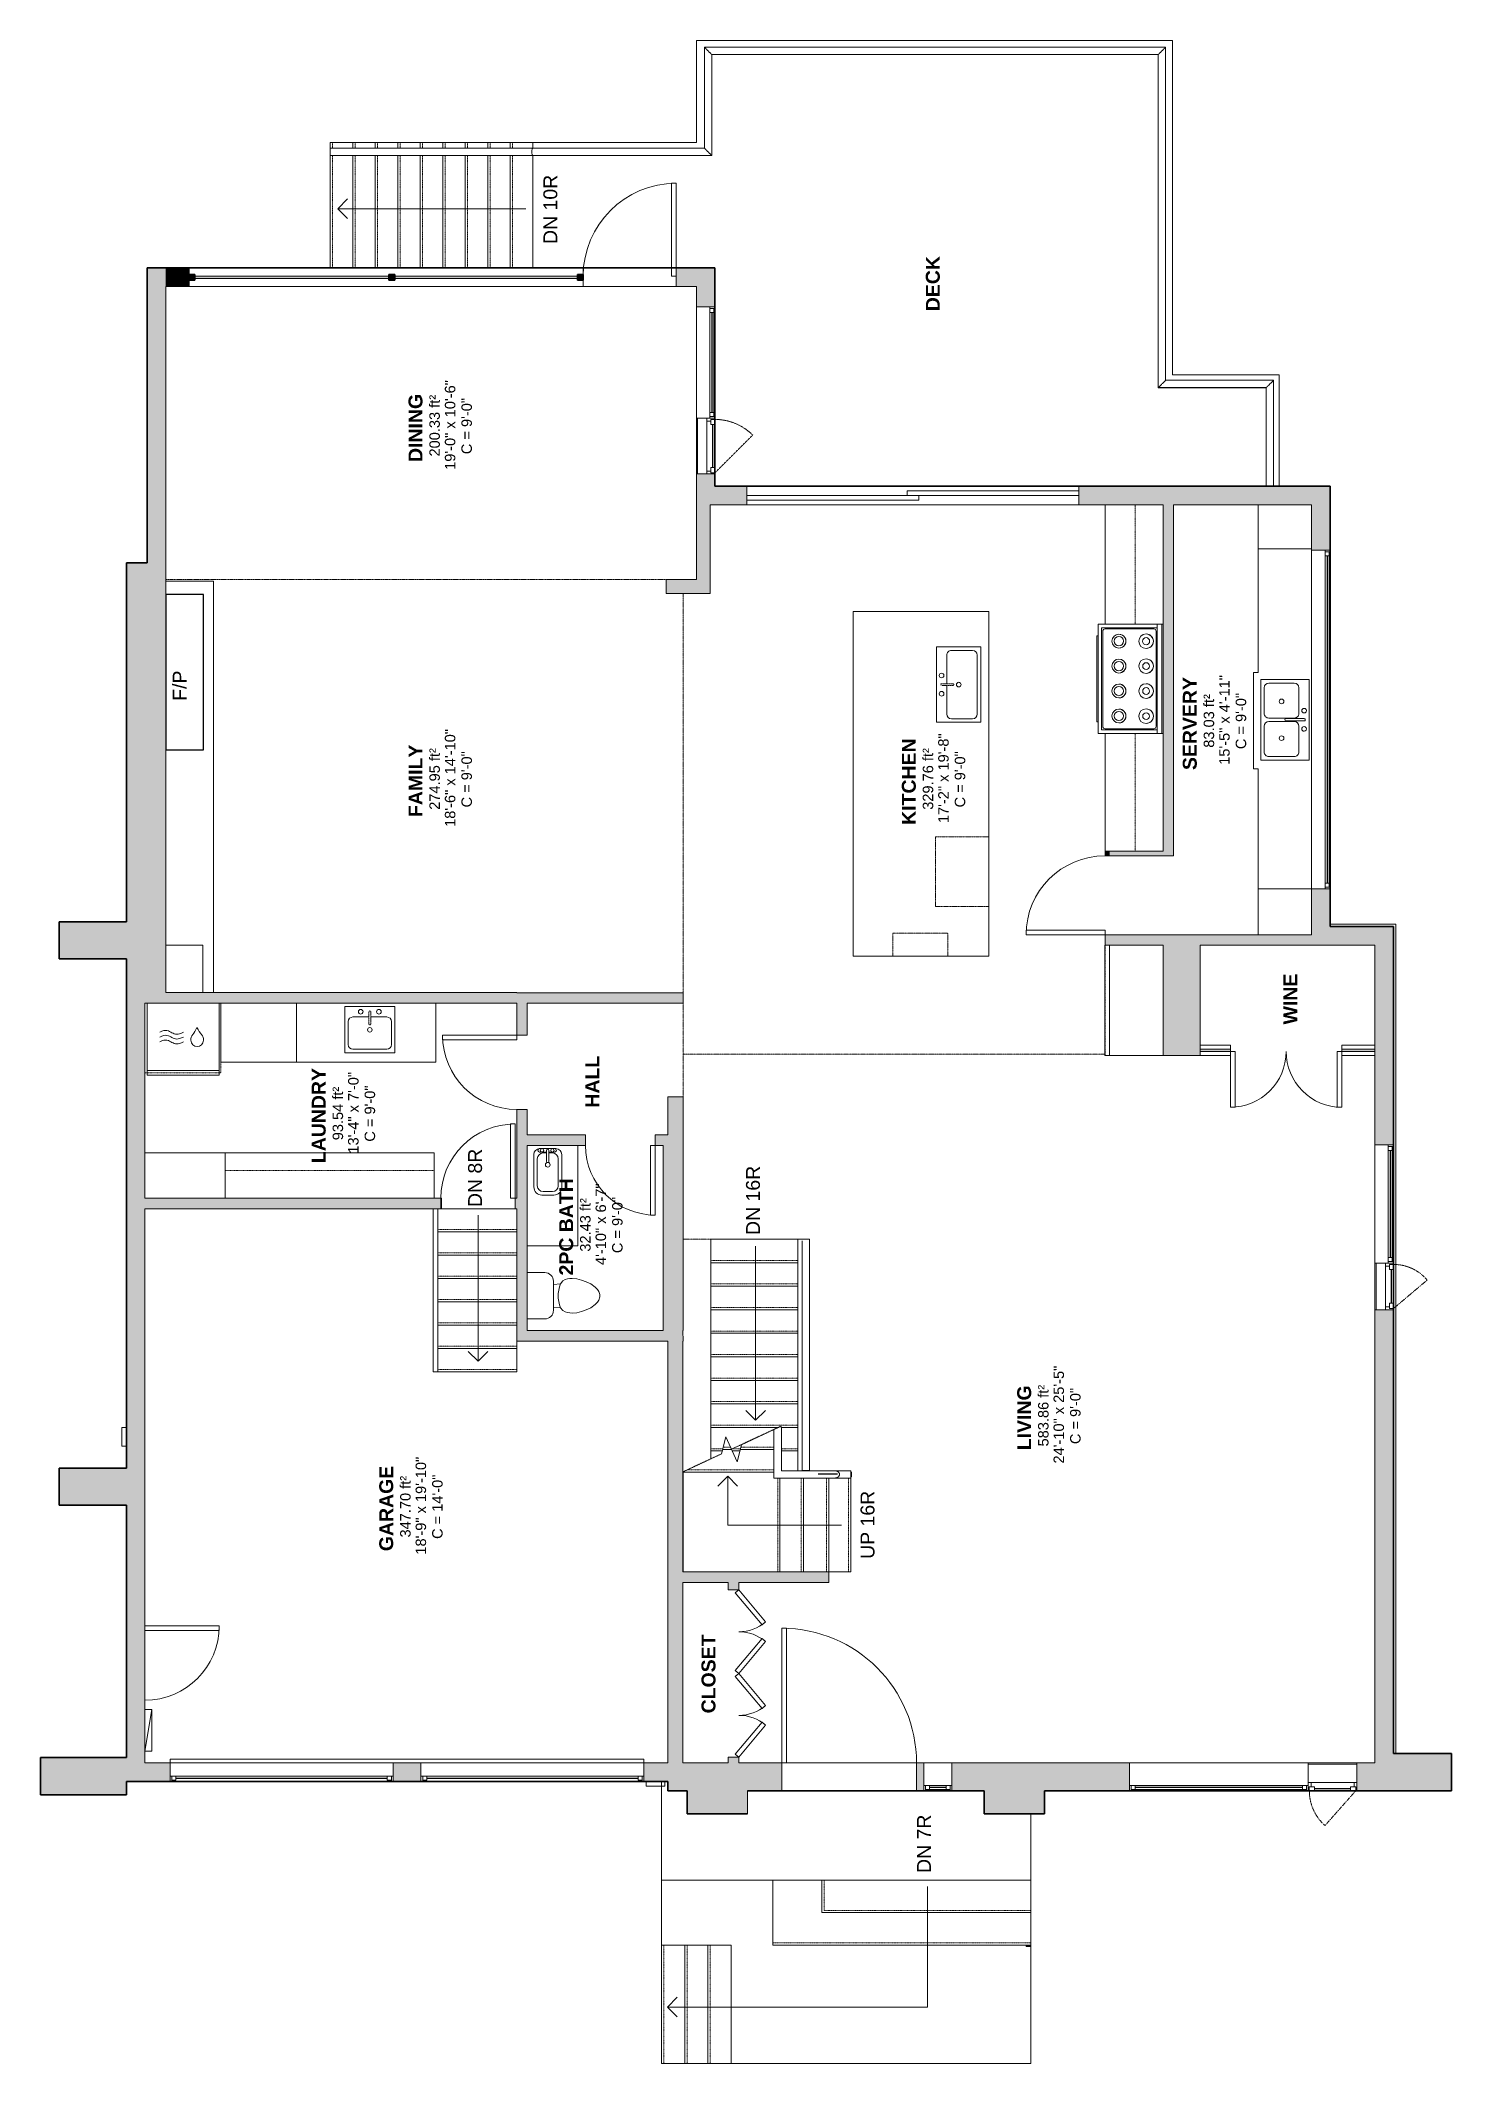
# Model space of a CAD drawing. Header units: inches. Extents: x 271 to 878, y -149 to 723.
import ezdxf

# ---------------------------------------------------------------- set-up
doc = ezdxf.new("R2010")
doc.units = ezdxf.units.IN
doc.header["$MEASUREMENT"] = 0
doc.linetypes.add('Dash', pattern=[0.23622, 0.11811, -0.11811])
doc.linetypes.add('Overhead', pattern=[0.15625, 0.09375, -0.0625])
for name, color, linetype, lineweight in [('A-AREA', 32, 'Dash', 9), ('A-AREA-IDEN', 2, 'Continuous', 9), ('A-DETL', 90, 'Continuous', 9), ('A-DOOR', 31, 'Continuous', 9), ('A-EXTEERIOR SPACES', 90, 'Continuous', 9), ('A-FLOR', 192, 'Continuous', 9), ('A-FLOR-HRAL', 11, 'Continuous', 9), ('A-GENM', 13, 'Continuous', 9), ('A-GLAZ', 151, 'Continuous', 9), ('A-GLAZ-HDLN', 1, 'Dash', 18), ('A-LEDGES', 90, 'Continuous', 9), ('A-OBJECTS', 90, 'Continuous', 9), ('A-WALL', 90, 'Continuous', 9), ('A-WALL-PATT', 111, 'Continuous', 9), ('E-ELEC-EQPM', 71, 'Continuous', 9), ('G-ANNO-TEXT', 231, 'Continuous', 9), ('P-SANR-FIXT', 6, 'Continuous', 9), ('P-SANR-FIXT-HDLN', 131, 'Dash', 9), ('Q-CASE', 31, 'Continuous', 9), ('Q-SPCQ', 2, 'Continuous', 9), ('S-STRS', 90, 'Continuous', 9), ('S-STRS-MBND', 31, 'Continuous', 9)]:
    doc.layers.add(name, color=color, linetype=linetype, lineweight=lineweight)
doc.styles.add('Arial', font='arial.ttf', dxfattribs={"height": 4.5})
doc.styles.add('Arial_1', font='arial.ttf', dxfattribs={"height": 6})
doc.styles.add('Arial_B', font='arialbd.ttf', dxfattribs={"height": 6})

msp = doc.modelspace()

# ---------------------------------------------------------------- texts
at = {"layer": 'A-AREA-IDEN', "attachment_point": 1, "rotation": 90}
for s, insert, char_height, width, style in [('DECK', (651.99, 606.07), 6, 29.694, 'Arial_B'), ('19\'-0" x 10\'-6"', (444.84, 537.72), 4.5, 44.541, 'Arial'), ('DINING', (429.18, 541.11), 6, 36.36, 'Arial_B'), ('200.33 ft²', (438.17, 543.47), 4.5, 30.603, 'Arial'), ('C = 9\'-0"', (451.97, 544.47), 4.5, 28.179, 'Arial'), ('SERVERY', (762.67, 408.41), 6, 49.995, 'Arial_B'), ('15\'-5" x 4\'-11"', (778.33, 410.66), 4.5, 44.541, 'Arial'), ('83.03 ft²', (771.66, 418.03), 4.5, 26.664, 'Arial'), ('C = 9\'-0"', (785.46, 417.41), 4.5, 28.179, 'Arial'), ('FAMILY', (429.19, 388.18), 6, 38.178, 'Arial_B'), ('18\'-6" x 14\'-10"', (444.84, 383.92), 4.5, 48.48, 'Arial'), ('KITCHEN', (641.66, 384.79), 6, 46.359, 'Arial_B'), ('17\'-2" x 19\'-8"', (657.32, 385.55), 4.5, 44.541, 'Arial'), ('274.95 ft²', (438.18, 391.29), 4.5, 30.603, 'Arial'), ('C = 9\'-0"', (451.98, 392.3), 4.5, 28.179, 'Arial'), ('329.76 ft²', (650.66, 391.29), 4.5, 30.603, 'Arial'), ('C = 9\'-0"', (664.45, 392.3), 4.5, 28.179, 'Arial'), ('WINE', (806.01, 298.82), 6, 27.27, 'Arial_B'), ('LAUNDRY', (387.5, 239.07), 6, 50.601, 'Arial_B'), ('HALL', (505.35, 262.99), 6, 27.27, 'Arial_B'), ('93.54 ft²', (396.5, 248.93), 4.5, 26.664, 'Arial'), ('13\'-4" x 7\'-0"', (403.16, 243.19), 4.5, 40.602, 'Arial'), ('C = 9\'-0"', (410.29, 248.31), 4.5, 28.179, 'Arial'), ('2PC BATH', (494.09, 190.68), 6, 51.51, 'Arial_B'), ('4\'-10" x 6\'-7"', (509.75, 195.18), 4.5, 40.602, 'Arial'), ('32.43 ft²', (503.08, 200.93), 4.5, 26.664, 'Arial'), ('C = 9\'-0"', (516.88, 200.3), 4.5, 28.179, 'Arial'), ('24\'-10" x 25\'-5"', (706.99, 109.66), 4.5, 48.48, 'Arial'), ('LIVING', (691.34, 115.41), 6, 34.542, 'Arial_B'), ('583.86 ft²', (700.33, 117.03), 4.5, 30.603, 'Arial'), ('C = 9\'-0"', (714.13, 118.03), 4.5, 28.179, 'Arial'), ('GARAGE', (416.58, 71.92), 6, 44.844, 'Arial_B'), ('18\'-9" x 19\'-10"', (432.24, 70.43), 4.5, 48.48, 'Arial'), ('C = 14\'-0"', (439.37, 77.18), 4.5, 32.118, 'Arial'), ('347.70 ft²', (425.58, 77.8), 4.5, 30.603, 'Arial'), ('CLOSET', (555.38, 2.04), 6, 42.117, 'Arial_B')]:
    msp.add_mtext(s, dxfattribs=dict(at, insert=insert, char_height=char_height, width=width, style=style))
at = {"layer": 'G-ANNO-TEXT', "color": 7, "char_height": 6, "attachment_point": 1, "rotation": 90, "style": 'Arial_1'}
for s, insert, width in [('DN 10R', (487.26, 635.03), 37.269), ('F/P', (327.61, 438.22), 16.362), ('DN 8R', (454.83, 220.15), 31.512), ('DN 16R', (574.54, 208.12), 37.269), ('UP 16R', (623.87, 68.59), 36.663), ('DN 7R', (648.18, -66.7), 31.512)]:
    msp.add_mtext(s, dxfattribs=dict(at, insert=insert, width=width))

# ---------------------------------------------------------------- blocks, each defined once
blk = doc.blocks.new('Planitar-Fixed - Default 1-6025743-Main Floor')
at = {"layer": 'A-GLAZ', "lineweight": 18}
for p, q in [((-24, 4.51), (-23.25, 4.51)), ((-23.25, 4.51), (-24, 4.51)), ((-23.25, 4.51), (-23.25, 2.28)), ((-23.25, 2.28), (-23.25, 4.51)), ((-23.25, 4.01), (-21.52, 4.01)), ((-21.52, 4.01), (-23.25, 4.01)), ((-23.25, 4.01), (-23.25, 2.28)), ((-23.25, 2.28), (-21.52, 2.28)), ((-21.52, 4.01), (-21.52, 2.28)), ((-21.52, 2.28), (-21.52, 4.01)), ((21.52, 4.01), (21.52, 2.28)), ((23.25, 4.01), (21.52, 4.01)), ((23.25, 4.01), (21.52, 4.01)), ((21.52, 4.01), (21.52, 2.28)), ((21.52, 2.28), (23.25, 2.28)), ((23.25, 4.51), (23.25, 2.28)), ((23.96, 4.51), (23.25, 4.51)), ((24, 4.51), (23.25, 4.51)), ((23.25, 4.51), (23.25, 2.28)), ((23.25, 2.28), (23.25, 4.01)), ((-24, -3.49), (-22.74, -3.49)), ((24, -3.49), (22.74, -3.49))]:
    blk.add_line(p, q, dxfattribs=at)
at = {"layer": 'A-GLAZ'}
for p, q in [((24, 2.28), (-24, 2.28)), ((-24, 2.28), (-24, -3.49)), ((-23.25, 4.51), (23.25, 4.51)), ((-21.52, 4.01), (21.52, 4.01)), ((24, -3.49), (24, 2.28)), ((-24, -3.49), (24, -3.49))]:
    blk.add_line(p, q, dxfattribs=at)
at = {"layer": 'A-GLAZ', "lineweight": 25}
blk.add_line((-21.52, 3.15), (21.52, 3.15), dxfattribs=at)
blk = doc.blocks.new('Planitar-Fixed - Default 1-5591318-Main Floor')
at = {"layer": 'A-GLAZ', "lineweight": 18}
for p, q in [((-6, 6.51), (-5.25, 6.51)), ((-5.25, 6.51), (-6, 6.51)), ((-5.25, 6.51), (-5.25, 4.28)), ((-5.25, 4.28), (-5.25, 6.51)), ((-5.25, 6.01), (-3.52, 6.01)), ((-3.52, 6.01), (-5.25, 6.01)), ((-5.25, 6.01), (-5.25, 4.28)), ((-5.25, 4.28), (-3.52, 4.28)), ((-3.52, 6.01), (-3.52, 4.28)), ((-3.52, 4.28), (-3.52, 6.01)), ((3.52, 6.01), (3.52, 4.28)), ((5.25, 6.01), (3.52, 6.01)), ((5.25, 6.01), (3.52, 6.01)), ((3.52, 6.01), (3.52, 4.28)), ((3.52, 4.28), (5.25, 4.28)), ((5.25, 6.51), (5.25, 4.28)), ((5.96, 6.51), (5.25, 6.51)), ((6, 6.51), (5.25, 6.51)), ((5.25, 6.51), (5.25, 4.28)), ((5.25, 4.28), (5.25, 6.01)), ((-6, -5.49), (-4.74, -5.49)), ((6, -5.49), (4.74, -5.49))]:
    blk.add_line(p, q, dxfattribs=at)
at = {"layer": 'A-GLAZ'}
for p, q in [((6, 4.28), (-6, 4.28)), ((-6, 4.28), (-6, -5.49)), ((-5.25, 6.51), (5.25, 6.51)), ((-3.52, 6.01), (3.52, 6.01)), ((6, -5.49), (6, 4.28)), ((-6, -5.49), (6, -5.49))]:
    blk.add_line(p, q, dxfattribs=at)
at = {"layer": 'A-GLAZ', "lineweight": 25}
blk.add_line((-3.52, 5.15), (3.52, 5.15), dxfattribs=at)
blk = doc.blocks.new('Planitar-Fixed - Default 1-5591319-Main Floor')
at = {"layer": 'A-GLAZ', "lineweight": 18}
for p, q in [((-38.5, 6.51), (-37.75, 6.51)), ((-37.75, 6.51), (-38.5, 6.51)), ((-37.75, 6.51), (-37.75, 4.28)), ((-37.75, 4.28), (-37.75, 6.51)), ((-37.75, 6.01), (-36.02, 6.01)), ((-36.02, 6.01), (-37.75, 6.01)), ((-37.75, 6.01), (-37.75, 4.28)), ((-37.75, 4.28), (-36.02, 4.28)), ((-36.02, 6.01), (-36.02, 4.28)), ((-36.02, 4.28), (-36.02, 6.01)), ((36.02, 6.01), (36.02, 4.28)), ((37.75, 6.01), (36.02, 6.01)), ((37.75, 6.01), (36.02, 6.01)), ((36.02, 6.01), (36.02, 4.28)), ((36.02, 4.28), (37.75, 4.28)), ((37.75, 6.51), (37.75, 4.28)), ((38.46, 6.51), (37.75, 6.51)), ((38.5, 6.51), (37.75, 6.51)), ((37.75, 6.51), (37.75, 4.28)), ((37.75, 4.28), (37.75, 6.01)), ((-38.5, -5.49), (-37.24, -5.49)), ((38.5, -5.49), (37.24, -5.49))]:
    blk.add_line(p, q, dxfattribs=at)
at = {"layer": 'A-GLAZ'}
for p, q in [((38.5, 4.28), (-38.5, 4.28)), ((-38.5, 4.28), (-38.5, -5.49)), ((-37.75, 6.51), (37.75, 6.51)), ((-36.02, 6.01), (36.02, 6.01)), ((38.5, -5.49), (38.5, 4.28)), ((-38.5, -5.49), (38.5, -5.49))]:
    blk.add_line(p, q, dxfattribs=at)
at = {"layer": 'A-GLAZ', "lineweight": 25}
blk.add_line((-36.02, 5.15), (36.02, 5.15), dxfattribs=at)
blk = doc.blocks.new('Planitar-Casement-Single_Left - Default 1-5591320-Main Floor')
at = {"layer": 'A-GLAZ'}
for p, q in [((10.5, 6), (-10.5, 6)), ((7.75, 5.5), (-7.75, 5.5)), ((-10.5, -6), (10.5, -6)), ((-9.25, -2.5), (9.25, -2.5)), ((7.75, -6), (-7.75, -6))]:
    blk.add_line(p, q, dxfattribs=at)
at = {"layer": 'A-GLAZ', "lineweight": 18}
for p, q in [((-10.5, -6), (-10.5, 6)), ((-7.75, 5.5), (-10.5, 5.5)), ((7.75, 5.5), (10.5, 5.5)), ((10.5, -6), (10.5, 6)), ((-9.25, -2.5), (-10.5, -2.5)), ((-7.75, -6), (-10.5, -6)), ((-10, -6), (-10, -4.25)), ((-10, -4.25), (-9.25, -4.25)), ((-9.25, -4.25), (-9.25, -2.5)), ((-7.75, -4.25), (-9.25, -4.25)), ((-7.75, -6), (-7.75, -4.25)), ((7.75, -4.25), (9.25, -4.25)), ((7.75, -6), (7.75, -4.25)), ((7.75, -6), (10.5, -6)), ((10.5, -2.5), (9.25, -2.5)), ((9.25, -4.25), (9.25, -2.5)), ((10, -4.25), (9.25, -4.25)), ((10, -6), (10, -4.25))]:
    blk.add_line(p, q, dxfattribs=at)
at = {"layer": 'A-GLAZ', "lineweight": 25}
blk.add_line((7.75, -5.125), (-7.75, -5.125), dxfattribs=at)
at = {"layer": 'A-GLAZ-HDLN', "color": 7}
blk.add_line((-3.263, -20.969), (10, -6), dxfattribs=at)
blk.add_arc((10, -6), 20, 180, 228.4577, dxfattribs=at)
blk = doc.blocks.new('Planitar-Casement-Single_Left - Default 1-5591326-Main Floor')
at = {"layer": 'A-GLAZ'}
for p, q in [((-10, 4), (10, 4)), ((-8.75, 0.5), (8.75, 0.5)), ((7.25, 4), (-7.25, 4)), ((10, -4), (-10, -4)), ((7.25, -3.5), (-7.25, -3.5))]:
    blk.add_line(p, q, dxfattribs=at)
at = {"layer": 'A-GLAZ', "lineweight": 18}
for p, q in [((-10, 4), (-10, -4)), ((-7.25, 4), (-10, 4)), ((-8.75, 0.5), (-10, 0.5)), ((-9.5, 4), (-9.5, 2.25)), ((-9.5, 2.25), (-8.75, 2.25)), ((-7.25, 2.25), (-8.75, 2.25)), ((-8.75, 2.25), (-8.75, 0.5)), ((-7.25, 4), (-7.25, 2.25)), ((7.25, 4), (10, 4)), ((7.25, 4), (7.25, 2.25)), ((7.25, 2.25), (8.75, 2.25)), ((8.75, 2.25), (8.75, 0.5)), ((9.5, 2.25), (8.75, 2.25)), ((10, 0.5), (8.75, 0.5)), ((9.5, 4), (9.5, 2.25)), ((10, 4), (10, -4)), ((-7.25, -3.5), (-10, -3.5)), ((7.25, -3.5), (10, -3.5))]:
    blk.add_line(p, q, dxfattribs=at)
at = {"layer": 'A-GLAZ', "lineweight": 25}
blk.add_line((7.25, 3.125), (-7.25, 3.125), dxfattribs=at)
at = {"layer": 'A-GLAZ-HDLN', "color": 7}
blk.add_line((-2.763, 18.512), (9.5, 4), dxfattribs=at)
blk.add_arc((9.5, 4), 19, 130.199052, 180, dxfattribs=at)
blk = doc.blocks.new('Planitar-Fixed - Default 1-5591331-Main Floor')
at = {"layer": 'A-GLAZ', "lineweight": 18}
for p, q in [((-25.5, 4.51), (-24.75, 4.51)), ((-24.75, 4.51), (-25.5, 4.51)), ((-24.75, 4.51), (-24.75, 2.28)), ((-24.75, 2.28), (-24.75, 4.51)), ((-24.75, 4.01), (-23.02, 4.01)), ((-23.02, 4.01), (-24.75, 4.01)), ((-24.75, 4.01), (-24.75, 2.28)), ((-24.75, 2.28), (-23.02, 2.28)), ((-23.02, 4.01), (-23.02, 2.28)), ((-23.02, 2.28), (-23.02, 4.01)), ((23.02, 4.01), (23.02, 2.28)), ((24.75, 4.01), (23.02, 4.01)), ((24.75, 4.01), (23.02, 4.01)), ((23.02, 4.01), (23.02, 2.28)), ((23.02, 2.28), (24.75, 2.28)), ((24.75, 4.51), (24.75, 2.28)), ((25.46, 4.51), (24.75, 4.51)), ((25.5, 4.51), (24.75, 4.51)), ((24.75, 4.51), (24.75, 2.28)), ((24.75, 2.28), (24.75, 4.01)), ((-25.5, -3.49), (-24.24, -3.49)), ((25.5, -3.49), (24.24, -3.49))]:
    blk.add_line(p, q, dxfattribs=at)
at = {"layer": 'A-GLAZ'}
for p, q in [((25.5, 2.28), (-25.5, 2.28)), ((-25.5, 2.28), (-25.5, -3.49)), ((-24.75, 4.51), (24.75, 4.51)), ((-23.02, 4.01), (23.02, 4.01)), ((25.5, -3.49), (25.5, 2.28)), ((-25.5, -3.49), (25.5, -3.49))]:
    blk.add_line(p, q, dxfattribs=at)
at = {"layer": 'A-GLAZ', "lineweight": 25}
blk.add_line((-23.02, 3.15), (23.02, 3.15), dxfattribs=at)
blk = doc.blocks.new('Planitar-Fixed - Default 1-5591332-Main Floor')
at = {"layer": 'A-GLAZ', "lineweight": 18}
for p, q in [((-73, 4.51), (-72.25, 4.51)), ((-72.25, 4.51), (-73, 4.51)), ((-72.25, 4.51), (-72.25, 2.28)), ((-72.25, 2.28), (-72.25, 4.51)), ((-72.25, 4.01), (-70.52, 4.01)), ((-70.52, 4.01), (-72.25, 4.01)), ((-72.25, 4.01), (-72.25, 2.28)), ((-72.25, 2.28), (-70.52, 2.28)), ((-70.52, 4.01), (-70.52, 2.28)), ((-70.52, 2.28), (-70.52, 4.01)), ((70.52, 4.01), (70.52, 2.28)), ((72.25, 4.01), (70.52, 4.01)), ((72.25, 4.01), (70.52, 4.01)), ((70.52, 4.01), (70.52, 2.28)), ((70.52, 2.28), (72.25, 2.28)), ((72.25, 4.51), (72.25, 2.28)), ((72.96, 4.51), (72.25, 4.51)), ((73, 4.51), (72.25, 4.51)), ((72.25, 4.51), (72.25, 2.28)), ((72.25, 2.28), (72.25, 4.01)), ((-73, -3.49), (-71.74, -3.49)), ((73, -3.49), (71.74, -3.49))]:
    blk.add_line(p, q, dxfattribs=at)
at = {"layer": 'A-GLAZ'}
for p, q in [((73, 2.28), (-73, 2.28)), ((-73, 2.28), (-73, -3.49)), ((-72.25, 4.51), (72.25, 4.51)), ((-70.52, 4.01), (70.52, 4.01)), ((73, -3.48), (73, 2.28)), ((-73, -3.49), (73, -3.49))]:
    blk.add_line(p, q, dxfattribs=at)
at = {"layer": 'A-GLAZ', "lineweight": 25}
blk.add_line((-70.52, 3.15), (70.52, 3.15), dxfattribs=at)
blk = doc.blocks.new('Toilet - Default 1-316794-Main Floor')
at = {"layer": 'P-SANR-FIXT'}
for p, q in [((-9.98, 11.75), (-9.98, 19.29)), ((9.98, 19.29), (9.98, 11.75)), ((-7.41, 1), (-7.5, 0)), ((-7.5, 0), (-7.33, -1.99)), ((-7.24, 2), (-7.41, 1)), ((-6.97, 3), (-7.24, 2)), ((-6.4, 4), (-6.97, 3)), ((-5.21, 5), (-6.4, 4)), ((6.25, 8.02), (-6.25, 8.02)), ((-4.86, 8.02), (-5.21, 5)), ((-3.84, 5.5), (-5.21, 5)), ((-1, 6), (-3.84, 5.5)), ((1, 6), (-1, 6)), ((3.84, 5.5), (1, 6)), ((5.21, 5), (3.84, 5.5)), ((4.86, 8.02), (5.21, 5)), ((6.4, 4), (5.21, 5)), ((6.97, 3), (6.4, 4)), ((7.24, 2), (6.97, 3)), ((7.41, 1), (7.24, 2)), ((7.33, -1.99), (7.5, 0)), ((7.5, 0), (7.41, 1)), ((-7.33, -1.99), (-6.79, -4)), ((-6.79, -4), (-6.06, -6)), ((-6.06, -6), (-5.13, -8)), ((-5.13, -8), (-3.74, -10)), ((3.74, -10), (5.13, -8)), ((5.13, -8), (6.06, -6)), ((6.06, -6), (6.79, -4)), ((6.79, -4), (7.33, -1.99)), ((-3.74, -10), (-2.74, -11)), ((-2.74, -11), (-1.87, -11.5)), ((-1.87, -11.5), (-0.5, -12)), ((-0.5, -12), (0.5, -12)), ((0.5, -12), (1.87, -11.5)), ((1.87, -11.5), (2.74, -11)), ((2.74, -11), (3.74, -10))]:
    blk.add_line(p, q, dxfattribs=at)
for centre, start, end in [((-6.25, 11.75), 180, 270), ((6.25, 11.75), 270, 360)]:
    blk.add_arc(centre, 3.73, start, end, dxfattribs=at)
blk = doc.blocks.new('Planitar - Garage Door - 17_-0_ x 6_-10_-5627422-Main Floor')
at = {"layer": 'A-DOOR', "lineweight": 18}
for p, q in [((-102, -4.13), (-102, -5.7)), ((-102, -5.7), (102, -5.7)), ((102, -5.7), (102, -4.13))]:
    blk.add_line(p, q, dxfattribs=at)
blk = doc.blocks.new('Top Rail Type - Top Rail_Internal_-5574188-Main Floor')
at = {"layer": 'A-FLOR-HRAL'}
for p, q in [((598.78, 205.65), (598.78, 106.74)), ((601.93, 106.74), (601.93, 206.31))]:
    blk.add_line(p, q, dxfattribs=at)
at = {"layer": 'A-FLOR-HRAL', "flags": 128}
for points in [[(599.56, 206.31), (599.86, 206.31), (600.19, 206.31), (600.52, 206.31), (600.84, 206.31), (601.14, 206.31), (601.41, 206.31), (601.63, 206.31), (601.79, 206.31), (601.89, 206.31), (601.93, 206.31)], [(601.93, 106.74), (601.89, 106.74), (601.79, 106.74), (601.63, 106.74), (601.41, 106.74), (601.14, 106.74), (600.84, 106.74), (600.52, 106.74), (600.19, 106.74), (599.86, 106.74), (599.56, 106.74), (599.3, 106.74), (599.08, 106.74), (598.91, 106.74), (598.81, 106.74), (598.78, 106.74)]]:
    blk.add_lwpolyline(points, dxfattribs=at)
blk = doc.blocks.new('Top Rail Type - Top Rail_Internal_-V1-Main Floor')
at = {"layer": 'A-FLOR-HRAL'}
for p, q in [((598.75, 204.43), (598.75, 106.74)), ((601.95, 206.31), (601.89, 206.31)), ((601.95, 206.31), (601.95, 106.74)), ((601.95, 106.74), (601.89, 106.74))]:
    blk.add_line(p, q, dxfattribs=at)
blk = doc.blocks.new('Fireplace1 - 600mm-5591401-Main Floor')
at = {"layer": 'A-GENM'}
for p, q in [((-33.5, -3.94), (33.5, -3.94)), ((-33.5, -20.19), (-33.5, -3.94)), ((33.5, -3.94), (33.5, -20.19)), ((33.5, -20.19), (-33.5, -20.19))]:
    blk.add_line(p, q, dxfattribs=at)
at = {"layer": 'A-GENM', "lineweight": 25}
for p, q in [((33.5, -3.94), (-33.5, -3.94)), ((-33.5, -3.94), (-33.5, -20.19)), ((33.5, -20.19), (33.5, -3.94)), ((-33.5, -20.19), (33.5, -20.19))]:
    blk.add_line(p, q, dxfattribs=at)
blk = doc.blocks.new('Top Rail Type - Top Rail_Internal_-5574540-Main Floor')
at = {"layer": 'A-FLOR-HRAL'}
for p, q in [((439.86, 149.24), (439.86, 219.45)), ((441.83, 219.45), (441.83, 149.24)), ((441.83, 149.24), (439.86, 149.24))]:
    blk.add_line(p, q, dxfattribs=at)
blk = doc.blocks.new('Top Rail Type - Top Rail_Internal_-V2-Main Floor')
at = {"layer": 'A-FLOR-HRAL'}
for p, q in [((439.86, 149.24), (439.86, 219.45)), ((441.83, 149.24), (441.83, 219.45)), ((439.86, 149.24), (441.83, 149.24))]:
    blk.add_line(p, q, dxfattribs=at)
blk = doc.blocks.new('Railing - 50 x 12mm-157388-Main Floor')
at = {"layer": 'A-FLOR-HRAL'}
for p, q in [((-0.98, 0.01), (-0.98, 0.24)), ((-0.98, 0.24), (0.98, 0.24)), ((0.98, 0.24), (0.98, 0.01))]:
    blk.add_line(p, q, dxfattribs=at)
blk = doc.blocks.new('Railing - 800mm-157392-Main Floor')
at = {"layer": 'A-FLOR-HRAL'}
for p, q in [((-0.26, 1.68), (-0.26, 10.01)), ((-0.07, 10.01), (-0.07, 1.68))]:
    blk.add_line(p, q, dxfattribs=at)
blk = doc.blocks.new('Railing - Railing-5574551-Main Floor')
at = {"layer": 'A-FLOR-HRAL'}
for p, q in [((588.55, 125.24), (587.77, 124.87)), ((588.55, 125.24), (587.77, 124.87)), ((587.77, 124.76), (587.77, 124.87)), ((588.55, 125.06), (588.55, 125.24))]:
    blk.add_line(p, q, dxfattribs=at)
at = {"rotation": 270}
for name, p in [('Railing - 800mm-157392-Main Floor', (603.92, 104.95)), ('Railing - 50 x 12mm-157388-Main Floor', (619.67, 104.95))]:
    blk.add_blockref(name, p, dxfattribs=at)
blk = doc.blocks.new('Top Rail Type - Top Rail_Internal_-5574557-Main Floor')
at = {"layer": 'A-FLOR-HRAL'}
for p, q in [((619.68, 106.55), (612.81, 106.55)), ((612.81, 103.4), (619.68, 103.4))]:
    blk.add_line(p, q, dxfattribs=at)
for points, knots in [([(614.8, 104.97), (614.8, 105.04), (614.79, 105.18), (614.74, 105.37), (614.68, 105.53), (614.61, 105.64), (614.54, 105.76), (614.46, 105.86), (614.36, 105.96), (614.27, 106.05), (614.13, 106.15), (613.93, 106.28), (613.74, 106.37), (613.55, 106.44), (613.35, 106.49), (613.11, 106.54), (612.91, 106.55), (612.81, 106.55)], [0, 0, 0, 0, 0.071429, 0.142857, 0.214286, 0.25, 0.285714, 0.357143, 0.392857, 0.428571, 0.5, 0.571429, 0.678571, 0.732143, 0.785714, 0.892857, 1, 1, 1, 1]), ([(612.81, 103.4), (612.97, 103.4), (613.28, 103.43), (613.65, 103.54), (613.9, 103.65), (614.03, 103.73), (614.13, 103.8), (614.22, 103.87), (614.31, 103.94), (614.4, 104.03), (614.48, 104.11), (614.55, 104.21), (614.63, 104.34), (614.7, 104.48), (614.75, 104.62), (614.78, 104.78), (614.8, 104.89), (614.8, 104.97)], [0, 0, 0, 0, 0.166667, 0.333333, 0.416667, 0.458333, 0.5, 0.541667, 0.583333, 0.625, 0.666667, 0.708333, 0.75, 0.833333, 0.875, 0.916667, 1, 1, 1, 1]), ([(619.68, 106.55), (619.68, 106.55), (619.68, 106.52), (619.68, 106.41), (619.68, 106.22), (619.68, 105.92), (619.68, 105.58), (619.68, 105.24), (619.68, 105.06), (619.68, 104.97)], [0, 0, 0, 0, 0.142857, 0.285714, 0.428571, 0.571429, 0.785714, 0.892857, 1, 1, 1, 1]), ([(619.68, 104.97), (619.68, 104.85), (619.68, 104.62), (619.68, 104.29), (619.68, 103.98), (619.68, 103.69), (619.68, 103.5), (619.68, 103.41), (619.68, 103.4), (619.68, 103.4)], [0, 0, 0, 0, 0.142857, 0.285714, 0.428571, 0.571429, 0.785714, 0.892857, 1, 1, 1, 1])]:
    blk.add_open_spline(points, degree=3, knots=knots, dxfattribs=at)
blk = doc.blocks.new('Top Rail Type - Top Rail_Internal_-V3-Main Floor')
at = {"layer": 'A-FLOR-HRAL'}
for p, q in [((589.16, 125.52), (586.58, 124.32)), ((586.58, 103.38), (586.58, 124.32)), ((589.78, 125.52), (589.16, 125.52)), ((589.78, 106.57), (589.78, 125.52)), ((619.68, 106.57), (589.78, 106.57)), ((619.68, 106.51), (619.68, 106.57)), ((619.68, 103.38), (586.58, 103.38))]:
    blk.add_line(p, q, dxfattribs=at)
blk = doc.blocks.new('Top Rail Type - Top Rail_Internal_-5574577-Main Floor')
at = {"layer": 'A-FLOR-HRAL'}
for p, q in [((596.86, 206.31), (596.86, 106.57)), ((600.01, 206.26), (600.01, 206.31))]:
    blk.add_line(p, q, dxfattribs=at)
for points in [[(596.86, 206.31), (596.86, 206.31), (596.89, 206.31), (597, 206.31), (597.19, 206.31), (597.49, 206.31), (597.83, 206.31), (598.17, 206.31), (598.34, 206.31), (598.43, 206.31)], [(598.43, 206.31), (598.55, 206.31), (598.79, 206.31), (599.12, 206.31), (599.42, 206.31), (599.72, 206.31), (599.9, 206.31), (599.99, 206.31), (600.01, 206.31), (600.01, 206.31)]]:
    blk.add_open_spline(points, degree=3, knots=[0, 0, 0, 0, 0.142857, 0.285714, 0.428571, 0.571429, 0.785714, 0.892857, 1, 1, 1, 1], dxfattribs=at)
blk = doc.blocks.new('Top Rail Type - Top Rail_Internal_-V4-Main Floor')
at = {"layer": 'A-FLOR-HRAL'}
for p, q in [((596.83, 106.57), (596.83, 206.31)), ((599.97, 206.31), (600.03, 206.31))]:
    blk.add_line(p, q, dxfattribs=at)
blk = doc.blocks.new('Upper Cabinet-Single Door-Wall - 21_-5591404-Main Floor')
at = {"layer": 'Q-CASE', "linetype": 'Overhead'}
for p, q in [((-79.83, 2.25), (-79.83, 14.25)), ((-79.83, 14.25), (10.17, 14.25)), ((10.17, 14.25), (10.17, 2.25)), ((10.17, 2.25), (-79.83, 2.25))]:
    blk.add_line(p, q, dxfattribs=at)
blk = doc.blocks.new('Upper Cabinet-Single Door-Wall - 24_-5607585-Main Floor')
at = {"layer": 'Q-CASE', "linetype": 'Overhead'}
for p, q in [((-41.33, 2.25), (-41.33, 14.25)), ((-41.33, 14.25), (10.17, 14.25)), ((10.17, 14.25), (10.17, 2.25)), ((10.17, 2.25), (-41.33, 2.25))]:
    blk.add_line(p, q, dxfattribs=at)
blk = doc.blocks.new('Upper Cabinet-Single Door-Wall - 24_-5607542-Main Floor')
at = {"layer": 'Q-CASE', "linetype": 'Overhead'}
for p, q in [((-40.58, 2.25), (-40.58, 14.25)), ((-40.58, 14.25), (10.17, 14.25)), ((10.17, 14.25), (10.17, 2.25)), ((10.17, 2.25), (-40.58, 2.25))]:
    blk.add_line(p, q, dxfattribs=at)
blk = doc.blocks.new('Stove_8 - Stove_8-5576891-Main Floor')
at = {"layer": 'Q-SPCQ'}
for p, q in [((23.5, 0), (-23.5, 0)), ((-23.5, 0), (-23.5, -2)), ((23.5, -2), (23.5, 0)), ((-23.5, -2), (-23.5, -27.5)), ((-23.5, -2), (23.5, -2)), ((-22, -2), (-22, -26)), ((-22, -26), (-22, -2)), ((-21.5, -3.5), (-21.5, -24.5)), ((20.5, -2.5), (-20.5, -2.5)), ((21.5, -24.5), (21.5, -3.5)), ((22, -26), (22, -2)), ((22, -2), (22, -26)), ((23.5, -27.5), (23.5, -2)), ((-22, -26), (22, -26)), ((22, -26), (-22, -26)), ((-20.5, -25.5), (20.5, -25.5)), ((-23.5, -27.5), (23.5, -27.5)), ((-18.5, -27.5), (-18.5, -28)), ((-16.25, -28), (-18.5, -28)), ((16.25, -28), (-16.25, -28)), ((18.5, -28), (16.25, -28)), ((18.5, -28), (18.5, -27.5))]:
    blk.add_line(p, q, dxfattribs=at)
for centre, radius in [((-16.21, -6.81), 3.15), ((-16.21, -6.81), 1.54), ((-5.5, -6.81), 3.15), ((-5.5, -6.81), 1.46), ((5.25, -6.81), 3.15), ((5.25, -6.81), 1.46), ((16.08, -6.81), 3.15), ((16.08, -6.81), 1.46), ((-16.25, -18.5), 3), ((-16.25, -18.5), 2), ((-5.5, -18.5), 3), ((-5.5, -18.5), 2), ((5.25, -18.5), 3), ((5.25, -18.5), 2), ((16, -18.5), 3), ((16, -18.5), 2)]:
    blk.add_circle(centre, radius, dxfattribs=at)
for centre, radius, start, end in [((-20.5, -3.5), 1, 90, 180), ((-16.21, -6.81), 3.15, 360, 180), ((-16.21, -6.81), 3.15, 180, 360), ((-5.5, -6.81), 3.15, 360, 180), ((-5.5, -6.81), 3.15, 180, 360), ((5.25, -6.81), 3.15, 360, 180), ((5.25, -6.81), 3.15, 180, 360), ((16.08, -6.81), 3.15, 360, 180), ((16.08, -6.81), 3.15, 180, 360), ((20.5, -3.5), 1, 0, 90), ((-16.25, -18.5), 3, 360, 180), ((-5.5, -18.5), 3, 360, 180), ((5.25, -18.5), 3, 360, 180), ((16, -18.5), 3, 360, 180), ((-20.5, -24.5), 1, 180, 270), ((-16.25, -18.5), 3, 180, 360), ((-5.5, -18.5), 3, 180, 360), ((5.25, -18.5), 3, 180, 360), ((16, -18.5), 3, 180, 360), ((20.5, -24.5), 1, 270, 360)]:
    blk.add_arc(centre, radius, start, end, dxfattribs=at)
blk = doc.blocks.new('2D Kitchen-Single Sink - 760 x 535mm-5591413-Main Floor')
at = {"layer": 'P-SANR-FIXT'}
for p, q in [((16.84, 9.64), (-15.6, 9.64)), ((-15.6, 9.64), (-15.6, -9.46)), ((16.84, -9.46), (16.84, 9.64)), ((-14.1, 3.14), (-14.1, -5.96)), ((0.12, 5.14), (-12.1, 5.14)), ((13.34, 5.14), (1.12, 5.14)), ((15.34, -5.96), (15.34, 3.14)), ((-12.1, -7.96), (13.34, -7.96)), ((-15.6, -9.46), (16.84, -9.46))]:
    blk.add_line(p, q, dxfattribs=at)
for centre, radius, start, end in [((-12.1, 3.14), 2, 90, 180), ((-3.32, 7.39), 1, 360, 180), ((-3.32, 7.39), 1, 180, 360), ((0.62, 0), 1, 360, 180), ((4.55, 7.39), 1, 360, 180), ((4.55, 7.39), 1, 180, 360), ((13.34, 3.14), 2, 360, 90), ((-12.1, -5.96), 2, 180, 270), ((0.62, 0), 1, 180, 0), ((13.34, -5.96), 2, 270, 0)]:
    blk.add_arc(centre, radius, start, end, dxfattribs=at)
at = {"layer": 'P-SANR-FIXT-HDLN'}
for p, q in [((0.24, 2.5), (0.24, 7.39)), ((0.99, 7.39), (0.99, 2.5))]:
    blk.add_line(p, q, dxfattribs=at)
for centre, start, end in [((0.62, 7.39), 0, 180), ((0.62, 2.5), 180, 360)]:
    blk.add_arc(centre, 0.375, start, end, dxfattribs=at)
blk = doc.blocks.new('2D Kitchen-Double Sink - 1000 x 535mm-5591416-Main Floor')
at = {"layer": 'P-SANR-FIXT'}
for p, q in [((17.95, 10.55), (-16.71, 10.55)), ((-16.71, 10.55), (-16.71, -10.37)), ((17.95, -10.37), (17.95, 10.55)), ((-15.21, 4.05), (-15.21, -6.87)), ((-2.13, 6.05), (-13.21, 6.05)), ((-0.13, 4.05), (-0.13, -6.87)), ((0.12, 8.3), (0.12, 0.52)), ((1.12, 8.3), (1.12, 0.52)), ((1.37, 4.05), (1.37, -6.87)), ((14.45, 6.05), (3.37, 6.05)), ((16.45, -6.87), (16.45, 4.05)), ((-16.71, -10.37), (17.95, -10.37)), ((-13.21, -8.87), (-2.13, -8.87)), ((3.37, -8.87), (14.45, -8.87))]:
    blk.add_line(p, q, dxfattribs=at)
for centre, radius, start, end in [((-3.32, 8.3), 1, 360, 180), ((0.62, 8.3), 0.5, 360, 180), ((4.55, 8.3), 1, 360, 180), ((-13.21, 4.05), 2, 90, 180), ((-3.32, 8.3), 1, 180, 0), ((-2.13, 4.05), 2, 360, 90), ((0.62, 0.52), 0.5, 180, 0), ((3.37, 4.05), 2, 90, 180), ((4.55, 8.3), 1, 180, 360), ((14.45, 4.05), 2, 360, 90), ((-13.21, -6.87), 2, 180, 270), ((-7.3, -1.41), 1, 0, 180), ((-7.3, -1.41), 1, 180, 360), ((-2.13, -6.87), 2, 270, 0), ((3.37, -6.87), 2, 180, 270), ((8.53, -1.41), 1, 0, 180), ((8.53, -1.41), 1, 180, 360), ((14.45, -6.87), 2, 270, 0)]:
    blk.add_arc(centre, radius, start, end, dxfattribs=at)
blk = doc.blocks.new('2D Kitchen-Single Sink - 760 x 535mm-5591419-Main Floor')
at = {"layer": 'P-SANR-FIXT'}
for p, q in [((11.43, 10.04), (-10.2, 10.04)), ((-10.2, 10.04), (-10.2, -9.85)), ((11.43, -9.85), (11.43, 10.04)), ((-8.7, 3.54), (-8.7, -6.35)), ((0.12, 5.54), (-6.7, 5.54)), ((7.93, 5.54), (1.12, 5.54)), ((9.93, -6.35), (9.93, 3.54)), ((-6.7, -8.35), (7.93, -8.35)), ((-10.2, -9.85), (11.43, -9.85))]:
    blk.add_line(p, q, dxfattribs=at)
for centre, radius, start, end in [((-3.32, 7.79), 1, 360, 180), ((4.55, 7.79), 1, 360, 180), ((-6.7, 3.54), 2, 90, 180), ((-3.32, 7.79), 1, 180, 360), ((0.62, 0), 1, 360, 180), ((4.55, 7.79), 1, 180, 360), ((7.93, 3.54), 2, 0, 90), ((-6.7, -6.35), 2, 180, 270), ((0.62, 0), 1, 180, 0), ((7.93, -6.35), 2, 270, 0)]:
    blk.add_arc(centre, radius, start, end, dxfattribs=at)
at = {"layer": 'P-SANR-FIXT-HDLN'}
for p, q in [((0.24, 2.5), (0.24, 7.79)), ((0.99, 7.79), (0.99, 2.5))]:
    blk.add_line(p, q, dxfattribs=at)
for centre, start, end in [((0.62, 7.79), 0, 180), ((0.62, 2.5), 180, 360)]:
    blk.add_arc(centre, 0.375, start, end, dxfattribs=at)
blk = doc.blocks.new('Washer_Dryer Combo Stacked - Family1-5591420-Main Floor')
at = {"layer": 'Q-SPCQ'}
for p, q in [((19.19, 0), (-11.81, 0)), ((-11.81, 0), (-11.81, -31)), ((-11.81, 0), (19.19, 0)), ((-11.81, -31), (-11.81, 0)), ((19.19, -31), (19.19, 0)), ((19.19, 0), (19.19, -31)), ((-11.81, -29), (19.19, -29)), ((-11.81, -31), (19.19, -31)), ((19.19, -31), (-11.81, -31))]:
    blk.add_line(p, q, dxfattribs=at)
blk.add_arc((9.75, -16.04), 2.7, 180, 0, dxfattribs=at)
for points in [[(-6.33, -12.54), (-3.84, -11.07), (-0.93, -13.07), (1.28, -13.85), (3.91, -12.54)], [(-6.33, -14.64), (-3.84, -13.17), (-0.93, -15.17), (1.28, -15.95), (3.91, -14.64)], [(-6.33, -16.74), (-3.84, -15.27), (-0.93, -17.27), (1.28, -18.05), (3.91, -16.74)]]:
    blk.add_open_spline(points, degree=3, knots=[0, 0, 0, 0, 0.52335, 1.049098, 1.049098, 1.049098, 1.049098], dxfattribs=at)
for points in [[(7.05, -16.04), (6.78, -14.11), (8.56, -13.31), (9.66, -10.49)], [(12.45, -16.04), (12.67, -14.08), (10.84, -13.32), (9.66, -10.49)]]:
    blk.add_open_spline(points, degree=3, dxfattribs=at)
blk = doc.blocks.new('Tall Cabinet-Single Door_2_ - 36_-5607747-Main Floor')
at = {"layer": 'Q-CASE'}
for p, q in [((16.98, 0), (-15.51, 0)), ((-15.51, 0), (-15.51, -25.5)), ((16.98, -25.5), (16.98, 0)), ((-15.51, -25.5), (16.98, -25.5))]:
    blk.add_line(p, q, dxfattribs=at)
blk = doc.blocks.new('Tall Cabinet-Single Door_2_ - 36_-5591451-Main Floor')
at = {"layer": 'Q-CASE'}
for p, q in [((17.99, 0), (-16.51, 0)), ((-16.51, 0), (-16.51, -19.5)), ((17.99, -19.5), (17.99, 0)), ((-16.51, -19.5), (17.99, -19.5))]:
    blk.add_line(p, q, dxfattribs=at)
blk = doc.blocks.new('Upper Cabinet-Single Door-Wall - 24_ X2_-6_-5609922-Main Floor')
at = {"layer": 'Q-CASE', "linetype": 'Overhead'}
for p, q in [((-22.6, 2.25), (-22.6, 32.25)), ((-22.6, 32.25), (10.17, 32.25)), ((10.17, 32.25), (10.17, 2.25)), ((10.17, 2.25), (-22.6, 2.25))]:
    blk.add_line(p, q, dxfattribs=at)
blk = doc.blocks.new('Tall Cabinet-Single Door_2_ - 36_-5607388-Main Floor')
at = {"layer": 'Q-CASE'}
for p, q in [((10.61, 0), (-9.14, 0)), ((-9.14, 0), (-9.14, -23)), ((10.61, -23), (10.61, 0)), ((-9.14, -23), (10.61, -23))]:
    blk.add_line(p, q, dxfattribs=at)
blk = doc.blocks.new('Tall Cabinet-Single Door_2_ - 36_-5591454-Main Floor')
at = {"layer": 'Q-CASE'}
for p, q in [((10.24, 0), (-8.76, 0)), ((-8.76, 0), (-8.76, -23)), ((10.24, -23), (10.24, 0)), ((-8.76, -23), (10.24, -23))]:
    blk.add_line(p, q, dxfattribs=at)
blk = doc.blocks.new('Other_Under - Default 1-5591455-Main Floor')
at = {"layer": 'Q-SPCQ', "linetype": 'Dash'}
for p, q in [((-15, -26.94), (-15, -3.94)), ((-15, -3.94), (15, -3.94)), ((15, -3.94), (15, -26.94)), ((15, -26.94), (-15, -26.94))]:
    blk.add_line(p, q, dxfattribs=at)
blk = doc.blocks.new('Countertop- Rectangle shape base - Default 2-6025841-Main Floor')
at = {"layer": 'A-GENM'}
for p, q in [((60, 27.75), (0, 27.75)), ((0, 27.75), (0, 2.25))]:
    blk.add_line(p, q, dxfattribs=at)
blk = doc.blocks.new('Countertop- Rectangle shape base - Default 2-5607607-Main Floor')
at = {"layer": 'A-GENM'}
for p, q in [((51.62, 25.91), (8.38, 25.91)), ((51.62, 4.09), (51.62, 25.91))]:
    blk.add_line(p, q, dxfattribs=at)
blk = doc.blocks.new('Countertop- Rectangle shape base - Default 2-5591472-Main Floor')
at = {"layer": 'A-GENM'}
for p, q in [((104.25, 44.25), (-44.25, 44.25)), ((-44.25, 44.25), (-44.25, -14.25)), ((104.25, -14.25), (104.25, 44.25)), ((-44.25, -14.25), (104.25, -14.25))]:
    blk.add_line(p, q, dxfattribs=at)
blk = doc.blocks.new('Countertop- Rectangle shape base - Default 2-5607537-Main Floor')
at = {"layer": 'A-GENM'}
for p, q in [((4.63, 27.5), (4.63, 27)), ((4.63, 25), (4.63, 2.5)), ((4.63, 2.5), (55.37, 2.5))]:
    blk.add_line(p, q, dxfattribs=at)
blk = doc.blocks.new('Countertop- Rectangle shape base - Default 2-5607534-Main Floor')
at = {"layer": 'A-GENM'}
for p, q in [((55.75, 27), (55.75, 27.5)), ((55.75, 2.5), (55.75, 25)), ((4.25, 2.5), (55.75, 2.5))]:
    blk.add_line(p, q, dxfattribs=at)
blk = doc.blocks.new('Bath-Basin Floor - Default 1-5591478-Main Floor')
at = {"layer": 'P-SANR-FIXT'}
for p, q in [((-5.38, 4.59), (-5.38, -9.41)), ((-5.38, 4.59), (-5.38, -9.41)), ((-3.88, 2.72), (-3.88, -8.91)), ((4.12, 7.09), (-2.88, 7.09)), ((3.62, 7.09), (-2.88, 7.09)), ((4.12, 7.09), (-2.88, 7.09)), ((-2.88, 5.59), (0.12, 5.59)), ((0.12, 5.22), (-1.38, 5.22)), ((0.12, 6.33), (0.12, 1.59)), ((1.12, 6.33), (1.12, 1.59)), ((1.12, 5.59), (3.62, 5.59)), ((2.62, 5.22), (1.12, 5.22)), ((5.12, -8.91), (5.12, 2.72)), ((6.62, -9.59), (6.62, 4.59)), ((6.62, -9.59), (6.62, 4.59)), ((-1.88, -12.91), (3.3, -12.91)), ((-1.88, -12.91), (3.3, -12.91)), ((-1.38, -11.41), (2.62, -11.41))]:
    blk.add_line(p, q, dxfattribs=at)
for centre, radius, start, end in [((-2.88, 4.59), 2.5, 90, 180), ((-2.88, 4.59), 2.5, 90, 180), ((-1.38, 2.72), 2.5, 90, 180), ((-2.88, 6.34), 0.75, 90, 270), ((-1.88, 6.34), 0.75, 360, 180), ((-1.88, 6.34), 0.75, 180, 0), ((0.62, 0.13), 1, 360, 180), ((0.62, 0.13), 1, 180, 0), ((0.62, 6.33), 0.5, 360, 180), ((0.62, 1.59), 0.5, 180, 0), ((2.62, 6.34), 0.75, 360, 180), ((2.62, 6.34), 0.75, 180, 360), ((2.62, 2.72), 2.5, 0, 90), ((3.62, 6.34), 0.75, 270, 90), ((4.12, 4.59), 2.5, 360, 90), ((4.12, 4.59), 2.5, 360, 90), ((-1.88, -9.41), 3.5, 180, 270), ((-1.88, -9.41), 3.5, 180, 270), ((-1.38, -8.91), 2.5, 180, 270), ((2.62, -8.91), 2.5, 270, 0), ((3.3, -9.59), 3.32, 270, 360), ((3.3, -9.59), 3.32, 270, 0)]:
    blk.add_arc(centre, radius, start, end, dxfattribs=at)
blk = doc.blocks.new('Top Rail Type - Top Rail_Internal_-5575814-Main Floor')
at = {"layer": 'A-FLOR-HRAL'}
for p, q in [((556.63, 719.8), (556.63, 676.3)), ((755.26, 719.8), (556.63, 719.8)), ((559.78, 673.15), (559.78, 716.65)), ((559.78, 716.65), (752.11, 716.65)), ((752.11, 716.65), (752.11, 573.15)), ((755.26, 576.3), (755.26, 719.8)), ((482.73, 676.3), (395.46, 676.3)), ((395.46, 673.15), (482.73, 673.15)), ((556.63, 676.3), (482.73, 676.3)), ((482.73, 673.15), (559.78, 673.15)), ((801.76, 576.3), (755.26, 576.3)), ((801.76, 530.7), (801.76, 576.3)), ((752.11, 573.15), (798.61, 573.15)), ((798.61, 573.15), (798.61, 530.7))]:
    blk.add_line(p, q, dxfattribs=at)
for points, knots in [([(558.2, 718.22), (558.08, 718.34), (557.85, 718.58), (557.57, 718.86), (557.36, 719.06), (557.22, 719.21), (557.09, 719.34), (556.97, 719.46), (556.87, 719.56), (556.75, 719.67), (556.65, 719.77), (556.63, 719.8), (556.63, 719.8)], [0, 0, 0, 0, 0.142857, 0.285714, 0.357143, 0.428571, 0.5, 0.571429, 0.642857, 0.714286, 0.857143, 1, 1, 1, 1]), ([(559.78, 716.65), (559.78, 716.65), (559.75, 716.68), (559.65, 716.77), (559.54, 716.89), (559.44, 716.99), (559.32, 717.11), (559.19, 717.24), (559.04, 717.38), (558.83, 717.59), (558.55, 717.87), (558.32, 718.1), (558.2, 718.22)], [0, 0, 0, 0, 0.142857, 0.285714, 0.357143, 0.428571, 0.5, 0.571429, 0.642857, 0.714286, 0.857143, 1, 1, 1, 1]), ([(752.11, 716.65), (752.11, 716.65), (752.14, 716.68), (752.23, 716.77), (752.35, 716.89), (752.45, 716.99), (752.57, 717.11), (752.7, 717.24), (752.84, 717.38), (753.05, 717.59), (753.33, 717.87), (753.56, 718.11), (753.68, 718.22)], [0, 0, 0, 0, 0.142857, 0.285714, 0.357143, 0.428571, 0.5, 0.571429, 0.642857, 0.714286, 0.857143, 1, 1, 1, 1]), ([(753.68, 718.22), (753.8, 718.34), (754.04, 718.58), (754.32, 718.86), (754.52, 719.06), (754.67, 719.21), (754.8, 719.34), (754.92, 719.46), (755.02, 719.56), (755.13, 719.67), (755.23, 719.77), (755.26, 719.8), (755.26, 719.8)], [0, 0, 0, 0, 0.142857, 0.285714, 0.357143, 0.428571, 0.5, 0.571429, 0.642857, 0.714286, 0.857143, 1, 1, 1, 1]), ([(395.46, 674.72), (395.46, 674.84), (395.46, 675.08), (395.46, 675.41), (395.46, 675.71), (395.46, 676.01), (395.46, 676.2), (395.46, 676.28), (395.46, 676.3), (395.46, 676.3)], [0, 0, 0, 0, 0.142857, 0.285714, 0.428571, 0.571429, 0.785714, 0.892857, 1, 1, 1, 1]), ([(395.46, 673.15), (395.46, 673.15), (395.46, 673.18), (395.46, 673.29), (395.46, 673.48), (395.46, 673.78), (395.46, 674.12), (395.46, 674.46), (395.46, 674.63), (395.46, 674.72)], [0, 0, 0, 0, 0.142857, 0.285714, 0.428571, 0.571429, 0.785714, 0.892857, 1, 1, 1, 1]), ([(482.32, 674.72), (482.32, 674.96), (482.35, 675.43), (482.44, 675.88), (482.52, 676.08), (482.56, 676.16), (482.62, 676.26), (482.68, 676.3), (482.73, 676.3)], [0, 0, 0, 0, 0.285714, 0.571429, 0.678571, 0.732143, 0.785714, 1, 1, 1, 1]), ([(482.73, 673.15), (482.7, 673.15), (482.63, 673.18), (482.55, 673.29), (482.47, 673.48), (482.39, 673.78), (482.33, 674.19), (482.32, 674.55), (482.32, 674.72)], [0, 0, 0, 0, 0.142857, 0.285714, 0.428571, 0.571429, 0.785714, 1, 1, 1, 1]), ([(558.2, 674.72), (558.08, 674.84), (557.85, 675.08), (557.57, 675.36), (557.36, 675.56), (557.22, 675.71), (557.09, 675.84), (556.97, 675.96), (556.87, 676.06), (556.75, 676.17), (556.65, 676.27), (556.63, 676.3), (556.63, 676.3)], [0, 0, 0, 0, 0.142857, 0.285714, 0.357143, 0.428571, 0.5, 0.571429, 0.642857, 0.714286, 0.857143, 1, 1, 1, 1]), ([(559.78, 673.15), (559.78, 673.15), (559.75, 673.18), (559.65, 673.27), (559.54, 673.39), (559.44, 673.49), (559.32, 673.61), (559.19, 673.74), (559.04, 673.88), (558.83, 674.09), (558.55, 674.37), (558.32, 674.61), (558.2, 674.72)], [0, 0, 0, 0, 0.142857, 0.285714, 0.357143, 0.428571, 0.5, 0.571429, 0.642857, 0.714286, 0.857143, 1, 1, 1, 1]), ([(753.68, 574.72), (753.8, 574.84), (754.04, 575.08), (754.32, 575.36), (754.52, 575.56), (754.67, 575.71), (754.8, 575.84), (754.92, 575.96), (755.02, 576.06), (755.13, 576.17), (755.23, 576.27), (755.26, 576.3), (755.26, 576.3)], [0, 0, 0, 0, 0.142857, 0.285714, 0.357143, 0.428571, 0.5, 0.571429, 0.642857, 0.714286, 0.857143, 1, 1, 1, 1]), ([(800.18, 574.72), (800.3, 574.84), (800.54, 575.08), (800.82, 575.36), (801.02, 575.56), (801.17, 575.71), (801.3, 575.84), (801.42, 575.96), (801.52, 576.06), (801.63, 576.17), (801.73, 576.27), (801.76, 576.3), (801.76, 576.3)], [0, 0, 0, 0, 0.142857, 0.285714, 0.357143, 0.428571, 0.5, 0.571429, 0.642857, 0.714286, 0.857143, 1, 1, 1, 1]), ([(752.11, 573.15), (752.11, 573.15), (752.14, 573.18), (752.23, 573.27), (752.35, 573.39), (752.45, 573.49), (752.57, 573.61), (752.7, 573.74), (752.84, 573.88), (753.05, 574.09), (753.33, 574.37), (753.57, 574.6), (753.68, 574.72)], [0, 0, 0, 0, 0.142857, 0.285714, 0.357143, 0.428571, 0.5, 0.571429, 0.642857, 0.714286, 0.857143, 1, 1, 1, 1]), ([(798.61, 573.15), (798.61, 573.15), (798.64, 573.18), (798.73, 573.27), (798.85, 573.39), (798.95, 573.49), (799.07, 573.61), (799.2, 573.74), (799.34, 573.88), (799.55, 574.09), (799.83, 574.37), (800.06, 574.61), (800.18, 574.72)], [0, 0, 0, 0, 0.142857, 0.285714, 0.357143, 0.428571, 0.5, 0.571429, 0.642857, 0.714286, 0.857143, 1, 1, 1, 1])]:
    blk.add_open_spline(points, degree=3, knots=knots, dxfattribs=at)
blk = doc.blocks.new('Top Rail Type - Top Rail_Internal_-V5-Main Floor')
at = {"layer": 'A-FLOR-HRAL'}
for p, q in [((556.6, 719.82), (755.28, 719.82)), ((556.6, 676.32), (556.6, 719.82)), ((559.8, 716.63), (752.08, 716.63)), ((559.8, 673.13), (559.8, 716.63)), ((752.08, 716.63), (752.08, 573.13)), ((755.28, 719.82), (755.28, 576.32)), ((395.46, 676.32), (395.46, 676.26)), ((395.46, 676.32), (482.73, 676.32)), ((395.46, 673.13), (482.73, 673.13)), ((482.73, 676.32), (556.6, 676.32)), ((482.73, 673.13), (559.8, 673.13)), ((755.28, 576.32), (801.78, 576.32)), ((801.78, 576.32), (801.78, 530.7)), ((752.08, 573.13), (798.58, 573.13)), ((798.58, 573.13), (798.58, 530.7))]:
    blk.add_line(p, q, dxfattribs=at)
blk = doc.blocks.new('Electrical Panel - Power Panel-5591628-Main Floor')
at = {"layer": 'E-ELEC-EQPM'}
for p, q in [((-15.96, 7), (2.04, 4)), ((-15.96, 7), (2.04, 7)), ((-15.96, 4), (-15.96, 7)), ((2.04, 4), (2.04, 7))]:
    blk.add_line(p, q, dxfattribs=at)
blk = doc.blocks.new('Wall Shelf - Wall Shelf-5608298-Main Floor')
at = {"layer": 'A-OBJECTS'}
for p, q in [((10.25, 8), (-10.25, 8)), ((-10.25, 8), (-10.25, -8)), ((10.25, -8), (10.25, 8)), ((-10.25, -8), (10.25, -8))]:
    blk.add_line(p, q, dxfattribs=at)
blk = doc.blocks.new('Planitar - Single Door_Swapper - 7_0_ x 2_8_-5995056-Main Floor')
at = {"layer": 'A-GENM'}
for p, q in [((14, -36), (14, -4)), ((16, -4), (16, -36)), ((16, -36), (14, -36))]:
    blk.add_line(p, q, dxfattribs=at)
blk.add_arc((16, -4), 32, 180, 270, dxfattribs=at)
blk = doc.blocks.new('Planitar -Double Door - Planitar -Double Door-5612185-Main Floor')
at = {"layer": 'A-DOOR'}
for p, q in [((-27, 2.25), (-13.21, 13.82)), ((-25.71, 0.72), (-11.93, 12.29)), ((-11.93, 12.29), (-13.21, 13.82)), ((-6.07, 12.29), (-4.79, 13.82)), ((-6.07, 12.29), (-4.79, 13.82)), ((7.71, 0.72), (-6.07, 12.29)), ((9, 2.25), (-4.79, 13.82)), ((-25.71, 0.72), (-27, 2.25)), ((7.71, 0.72), (9, 2.25))]:
    blk.add_line(p, q, dxfattribs=at)
for centre, start, end in [((-27, 2.25), 0, 40), ((9, 2.25), 140, 180)]:
    blk.add_arc(centre, 18, start, end, dxfattribs=at)
blk = doc.blocks.new('Planitar-Fixed - Default 1-5715498-Main Floor')
at = {"layer": 'A-GLAZ', "lineweight": 18}
for p, q in [((-48, 4.51), (-47.25, 4.51)), ((-47.25, 4.51), (-47.25, 2.28)), ((-47.25, 4.01), (-45.52, 4.01)), ((-47.25, 2.28), (-45.52, 2.28)), ((-45.52, 4.01), (-45.52, 2.28)), ((45.52, 4.01), (45.52, 2.28)), ((47.25, 4.01), (45.52, 4.01)), ((45.52, 2.28), (47.25, 2.28)), ((47.25, 4.51), (47.25, 2.28)), ((47.96, 4.51), (47.25, 4.51)), ((-48, -3.49), (-46.74, -3.49)), ((48, -3.49), (46.74, -3.49))]:
    blk.add_line(p, q, dxfattribs=at)
at = {"layer": 'A-GLAZ'}
for p, q in [((-48, 4.51), (48, 4.51)), ((-48, 4.51), (-48, 2.28)), ((48, 2.28), (-48, 2.28)), ((-48, 2.28), (-48, -3.49)), ((48, 2.28), (-48, 2.28)), ((-48, 2.28), (48, 2.28)), ((-48, 2.28), (-48, -3.49)), ((48, 2.28), (48, 4.51)), ((48, -3.49), (48, 2.28)), ((48, -3.49), (48, 2.28)), ((-48, -3.49), (48, -3.49)), ((48, -3.49), (-48, -3.49))]:
    blk.add_line(p, q, dxfattribs=at)
at = {"layer": 'A-GLAZ', "lineweight": 25}
blk.add_line((-45.52, 3.15), (45.52, 3.15), dxfattribs=at)
blk = doc.blocks.new('Walls 3 - Walls 3-5654934-Main Floor')
at = {"layer": 'A-WALL'}
for p, q in [((854.41, 341.95), (826.16, 341.95)), ((854.41, -15.3), (854.41, 341.95))]:
    blk.add_line(p, q, dxfattribs=at)
blk = doc.blocks.new('Fridge - Default 1-5714246-Main Floor')
at = {"layer": 'Q-SPCQ'}
for p, q in [((23.78, -3.94), (-23.78, -3.94)), ((-23.78, -3.94), (-23.78, -28.94)), ((-23.78, -3.94), (23.78, -3.94)), ((-23.78, -28.94), (-23.78, -3.94)), ((23.78, -28.94), (23.78, -3.94)), ((23.78, -3.94), (23.78, -28.94)), ((-23.78, -26.94), (23.78, -26.94)), ((-23.78, -28.94), (23.78, -28.94)), ((23.78, -28.94), (-23.78, -28.94))]:
    blk.add_line(p, q, dxfattribs=at)
blk = doc.blocks.new('Upper Cabinet-Single Door-Wall - 21_ x 2_1_-5714324-Main Floor')
at = {"layer": 'Q-CASE', "linetype": 'Overhead'}
for p, q in [((-37.38, 8), (-37.38, 33)), ((-37.38, 33), (10.17, 33)), ((10.17, 33), (10.17, 8)), ((10.17, 8), (-37.38, 8))]:
    blk.add_line(p, q, dxfattribs=at)
blk = doc.blocks.new('Wall  Protrusion - Wall  Protrusion-4332175-Main Floor')
at = {"layer": 'A-GENM'}
for p, q in [((305.66, 117.2), (305.66, 125.2)), ((307.66, 125.2), (305.66, 125.2)), ((307.66, 125.2), (307.66, 117.2)), ((305.66, 117.2), (307.66, 117.2))]:
    blk.add_line(p, q, dxfattribs=at)
blk = doc.blocks.new('Wall  Protrusion - Wall  Protrusion-V6-Main Floor')
at = {"layer": 'A-GENM'}
for p, q in [((531.53, -27.3), (531.53, -29.3)), ((539.53, -29.3), (531.53, -29.3)), ((539.53, -29.3), (539.53, -27.3))]:
    blk.add_line(p, q, dxfattribs=at)
blk = doc.blocks.new('Planitar - Single Door_Swapper - 4_10_ x 11_10_-5772037-Main Floor')
at = {"layer": 'A-GENM'}
for p, q in [((27, -64), (27, -6)), ((27, -6), (29, -6)), ((29, -6), (29, -64)), ((29, -64), (27, -64))]:
    blk.add_line(p, q, dxfattribs=at)
blk.add_arc((29, -6), 58, 180, 270, dxfattribs=at)
blk = doc.blocks.new('Planitar -Double Door_Swapper - 9_0_-4_0_-5843584-Main Floor')
at = {"layer": 'A-GENM'}
for p, q in [((-48, 24.5), (-46, 24.5)), ((-48, 2.25), (-48, 24.5)), ((-46, 24.5), (-46, 0.5)), ((0, 24.5), (-2, 24.5)), ((-2, 24.5), (-2, 0.5)), ((0, 2.25), (0, 24.5)), ((-46, 0.5), (-48, 0.5)), ((-2, 0.5), (0, 0.5))]:
    blk.add_line(p, q, dxfattribs=at)
for centre, start, end in [((-48, 0.5), 360, 90), ((0, 0.5), 90, 180)]:
    blk.add_arc(centre, 24, start, end, dxfattribs=at)
blk = doc.blocks.new('Planitar - Single Door_Swapper - 7_0_ X 2_10_-5844043-Main Floor')
at = {"layer": 'A-GENM'}
for p, q in [((15, -35), (15, -1)), ((15, -1), (17, -1)), ((17, -1), (17, -35)), ((17, -35), (15, -35))]:
    blk.add_line(p, q, dxfattribs=at)
blk.add_arc((17, -1), 34, 180, 270, dxfattribs=at)
blk = doc.blocks.new('Planitar - Sliding Door_Swapper - 8_6_ x 11_10_-6066967-Main Floor')
at = {"layer": 'A-DOOR'}
for p, q in [((-112, 0), (-38, 0)), ((-112, -2), (-112, 0)), ((-43, 2), (31, 2)), ((-43, 0), (-43, 2)), ((-38, 0), (-38, -2)), ((31, 2), (31, 0)), ((-38, -2), (-112, -2)), ((31, 0), (-43, 0))]:
    blk.add_line(p, q, dxfattribs=at)
blk = doc.blocks.new('Planitar - Single Door_Swapper - 8_6_ x 3_4_-5960631-Main Floor')
at = {"layer": 'A-GENM'}
for p, q in [((20, 40.5), (18, 40.5)), ((18, 40.5), (18, 0.5)), ((20, 4), (20, 40.5)), ((18, 0.5), (20, 0.5))]:
    blk.add_line(p, q, dxfattribs=at)
blk.add_arc((20, 0.5), 40, 90, 180, dxfattribs=at)
blk = doc.blocks.new('Planitar - Single Door_Swapper - 9_0_ x 2_6_-5960718-Main Floor')
at = {"layer": 'A-GENM'}
for p, q in [((13, -32.25), (13, -2.25)), ((13, -2.25), (15, -2.25)), ((15, -2.25), (15, -32.25)), ((15, -32.25), (13, -32.25))]:
    blk.add_line(p, q, dxfattribs=at)
blk.add_arc((15, -2.25), 30, 180, 270, dxfattribs=at)
blk = doc.blocks.new('Planitar - Single Door_Swapper - 9_0_ x 2_8_-5960853-Main Floor')
at = {"layer": 'A-GENM'}
for p, q in [((16, 34.25), (14, 34.25)), ((14, 34.25), (14, 2.25)), ((16, 2.25), (16, 34.25)), ((14, 2.25), (16, 2.25))]:
    blk.add_line(p, q, dxfattribs=at)
blk.add_arc((16, 2.25), 32, 90, 180, dxfattribs=at)
blk = doc.blocks.new('Planitar - Single Door_Swapper - 9_0_ x 2_8_-5960863-Main Floor')
at = {"layer": 'A-GENM'}
for p, q in [((16, 34.25), (14, 34.25)), ((14, 34.25), (14, 2.25)), ((16, 2.25), (16, 34.25)), ((14, 2.25), (16, 2.25))]:
    blk.add_line(p, q, dxfattribs=at)
blk.add_arc((16, 2.25), 32, 90, 180, dxfattribs=at)
blk = doc.blocks.new('Other_Under - Default 1-6025538-Main Floor')
at = {"layer": 'Q-SPCQ', "linetype": 'Dash'}
for p, q in [((-11.81, -13.94), (-11.81, -3.94)), ((-11.81, -3.94), (11.81, -3.94)), ((11.81, -3.94), (11.81, -13.94)), ((11.81, -13.94), (-11.81, -13.94))]:
    blk.add_line(p, q, dxfattribs=at)
blk = doc.blocks.new('Planitar-Casement-Single_Left - Default 1-6025669-Main Floor')
at = {"layer": 'A-GLAZ'}
for p, q in [((-12, 4), (12, 4)), ((-10.75, 0.5), (10.75, 0.5)), ((9.25, 4), (-9.25, 4)), ((12, -4), (-12, -4)), ((9.25, -3.5), (-9.25, -3.5))]:
    blk.add_line(p, q, dxfattribs=at)
at = {"layer": 'A-GLAZ', "lineweight": 18}
for p, q in [((-12, 4), (-12, -4)), ((-9.25, 4), (-12, 4)), ((-10.75, 0.5), (-12, 0.5)), ((-11.5, 4), (-11.5, 2.25)), ((-11.5, 2.25), (-10.75, 2.25)), ((-9.25, 2.25), (-10.75, 2.25)), ((-10.75, 2.25), (-10.75, 0.5)), ((-9.25, 4), (-9.25, 2.25)), ((9.25, 4), (12, 4)), ((9.25, 4), (9.25, 2.25)), ((9.25, 2.25), (10.75, 2.25)), ((10.75, 2.25), (10.75, 0.5)), ((11.5, 2.25), (10.75, 2.25)), ((12, 0.5), (10.75, 0.5)), ((11.5, 4), (11.5, 2.25)), ((12, 4), (12, -4)), ((-9.25, -3.5), (-12, -3.5)), ((9.25, -3.5), (12, -3.5))]:
    blk.add_line(p, q, dxfattribs=at)
at = {"layer": 'A-GLAZ', "lineweight": 25}
blk.add_line((9.25, 3.125), (-9.25, 3.125), dxfattribs=at)
at = {"layer": 'A-GLAZ-HDLN', "color": 7}
blk.add_line((-4.763, 20.263), (11.5, 4), dxfattribs=at)
blk.add_arc((11.5, 4), 23, 135, 180, dxfattribs=at)

# ---------------------------------------------------------------- hatches: boundary and pattern name
at = {"layer": 'A-WALL-PATT'}
for points in [[(316.66, 497.7), (324.66, 497.7), (324.66, 624.7), (316.66, 624.7), (316.66, 521.17)], [(334.66, 616.7), (334.66, 624.7), (324.66, 624.7), (324.66, 616.7)], [(337.16, 619.45), (337.16, 621.95), (334.66, 621.95), (334.66, 619.45)], [(423.26, 619.45), (423.26, 621.95), (420.76, 621.95), (420.76, 619.45)], [(504.41, 619.45), (504.41, 621.95), (501.91, 621.95), (501.91, 619.45)], [(553.16, 616.7), (561.16, 616.7), (561.16, 624.7), (544.41, 624.7), (544.41, 616.7)], [(559.16, 490.45), (559.16, 522.7), (553.16, 522.7), (553.16, 490.45)], [(754.16, 373.45), (758.66, 373.45), (758.66, 522.7), (754.16, 522.7), (754.16, 396.64)], [(324.66, 308.04), (324.66, 497.7), (307.66, 497.7), (307.66, 308.04), (316.6, 308.04)], [(540.16, 484.45), (559.16, 484.45), (559.16, 490.45), (540.16, 490.45)], [(731.16, 371.45), (731.16, 373.45), (729.16, 373.45), (729.16, 371.45)], [(758.66, 371.45), (758.66, 373.45), (731.16, 373.45), (731.16, 371.45)], [(301.16, 327.04), (301.16, 343.04), (278.66, 343.04), (278.66, 327.04)], [(307.66, 327.04), (307.66, 343.04), (301.16, 343.04), (301.16, 327.04)], [(845.41, 332.95), (845.41, 340.95), (818.16, 340.95), (818.16, 332.95)], [(818.16, 332.95), (818.16, 337.45), (729.16, 337.45), (729.16, 332.95), (815.37, 332.95)], [(770.16, 285.39), (770.16, 332.95), (754.16, 332.95), (754.16, 285.39)], [(307.66, 221.7), (315.66, 221.7), (315.66, 308.04), (307.66, 308.04), (307.66, 272.12)], [(475.85, 308.04), (475.85, 312.54), (324.66, 312.54), (324.66, 308.04), (380.91, 308.04)], [(547.41, 307.95), (547.41, 312.45), (480.35, 312.45), (480.35, 307.95), (536.26, 307.95)], [(547.41, 248.95), (547.41, 267.7), (540.91, 267.7), (540.91, 248.95)], [(547.41, 166.95), (547.41, 248.95), (538.91, 248.95), (538.91, 166.95)], [(307.66, -19.3), (315.66, -19.3), (315.66, 221.7), (307.66, 221.7), (307.66, -17.03)], [(475.85, 166.95), (480.35, 166.95), (480.35, 221.7), (475.85, 221.7), (475.85, 209.86)], [(547.41, 162.45), (547.4, 166.95), (475.85, 166.95), (475.85, 162.45), (540.9, 162.45)], [(540.9, -19.3), (547.4, -19.3), (547.4, 162.45), (540.9, 162.45), (540.9, 23.07)], [(307.66, 91.7), (307.66, 107.7), (278.66, 107.7), (278.66, 91.7)], [(610.19, 58.45), (610.19, 62.95), (547.4, 62.95), (547.4, 58.45), (571.41, 58.45)], [(307.66, -33.03), (307.66, -17.03), (270.67, -17.03), (270.67, -33.03)], [(845.41, -31.3), (867.41, -31.3), (867.41, -15.3), (845.41, -15.3), (845.41, -19.3)], [(878.41, -31.3), (878.41, -15.3), (867.41, -15.3), (867.41, -31.3)]]:
    msp.add_hatch(color=9, dxfattribs=at).paths.add_polyline_path(points, flags=0)
h = msp.add_hatch(color=9, dxfattribs=at)
h.paths.add_polyline_path([(423.26, 620.2), (501.91, 620.2), (501.91, 621.2), (423.26, 621.2)], flags=0)
h.paths.add_polyline_path([(420.76, 620.2), (420.76, 621.2), (337.16, 621.2), (337.16, 620.2), (350.18, 620.2)], flags=0)
h = msp.add_hatch(color=9, dxfattribs=at)
h.paths.add_polyline_path([(553.16, 530.7), (561.16, 530.7), (561.16, 535.95), (553.16, 535.95)], flags=0)
h.paths.add_polyline_path([(561.16, 607.95), (561.16, 616.7), (553.16, 616.7), (553.16, 607.95), (558.92, 607.95)], flags=0)
h = msp.add_hatch(color=9, dxfattribs=at)
h.paths.add_polyline_path([(818.16, 522.7), (818.16, 530.7), (717.91, 530.7), (717.91, 522.7), (815.37, 522.7)], flags=0)
h.paths.add_polyline_path([(574.91, 522.7), (574.91, 530.7), (553.16, 530.7), (553.16, 522.7), (559.16, 522.7)], flags=0)
h = msp.add_hatch(color=9, dxfattribs=at)
h.paths.add_polyline_path([(823.92, 340.95), (826.16, 340.95), (826.16, 357.2), (818.16, 357.2), (818.16, 340.95)], flags=0)
h.paths.add_polyline_path([(826.16, 503.2), (826.16, 530.7), (818.16, 530.7), (818.16, 503.2), (823.92, 503.2)], flags=0)
h = msp.add_hatch(color=9, dxfattribs=at)
h.paths.add_polyline_path([(853.41, -15.3), (853.41, 175.95), (845.41, 175.95), (845.41, -15.3)], flags=0)
h.paths.add_polyline_path([(851.17, 246.95), (853.41, 246.95), (853.41, 340.95), (845.41, 340.95), (845.41, 246.95)], flags=0)
h = msp.add_hatch(color=9, dxfattribs=at)
h.paths.add_polyline_path([(475.85, 221.7), (480.35, 221.7), (480.35, 262.2), (475.85, 262.2), (475.85, 223.95)], flags=0)
h.paths.add_polyline_path([(480.35, 294.2), (480.35, 312.45), (475.85, 312.45), (475.85, 294.2)], flags=0)
h = msp.add_hatch(color=9, dxfattribs=at)
h.paths.add_polyline_path([(845.41, 287.14), (845.41, 288.14), (831.16, 288.14), (831.16, 287.14)], flags=0)
h.paths.add_polyline_path([(783.16, 287.14), (783.16, 288.14), (770.16, 288.14), (770.16, 287.14)], flags=0)
h = msp.add_hatch(color=9, dxfattribs=at)
h.paths.add_polyline_path([(536.26, 246.7), (538.91, 246.7), (538.91, 248.95), (540.91, 248.95), (540.91, 251.2), (535.41, 251.2), (535.41, 246.7)], flags=0)
h.paths.add_polyline_path([(505.41, 246.7), (505.41, 251.2), (480.35, 251.2), (480.35, 246.7), (489.74, 246.7)], flags=0)
h = msp.add_hatch(color=9, dxfattribs=at)
h.paths.add_polyline_path([(475.85, 219.45), (475.85, 223.95), (475.1, 223.95), (475.1, 219.45)], flags=0)
h.paths.add_polyline_path([(443.1, 219.45), (443.1, 223.95), (315.66, 223.95), (315.66, 219.45), (350.18, 219.45)], flags=0)
h = msp.add_hatch(color=9, dxfattribs=at)
h.paths.add_polyline_path([(571.41, -19.3), (571.41, -16.8), (566.91, -16.8), (566.91, -19.3)], flags=0)
h.paths.add_polyline_path([(566.91, 55.2), (571.41, 55.2), (571.41, 58.45), (566.91, 58.45)], flags=0)
h = msp.add_hatch(color=9, dxfattribs=at)
h.paths.add_polyline_path([(540.9, -27.3), (540.9, -19.3), (530.54, -19.3), (530.54, -27.3), (536.26, -27.3)], flags=0)
h.paths.add_polyline_path([(434.54, -27.3), (434.54, -19.3), (422.54, -19.3), (422.54, -27.3)], flags=0)
h.paths.add_polyline_path([(326.54, -27.3), (326.54, -19.3), (307.66, -19.3), (307.66, -27.3)], flags=0)
h = msp.add_hatch(color=9, dxfattribs=at)
h.paths.add_polyline_path([(845.41, -31.3), (845.41, -19.3), (837.66, -19.3), (837.66, -31.3)], flags=0)
h.paths.add_polyline_path([(722.33, -31.3), (739.66, -31.3), (739.66, -19.3), (663.16, -19.3), (663.16, -31.3)], flags=0)
h.paths.add_polyline_path([(651.16, -31.3), (651.16, -19.3), (647.99, -19.3), (647.99, -31.3)], flags=0)
h.paths.add_polyline_path([(589.99, -31.3), (589.99, -19.3), (540.9, -19.3), (540.9, -31.3)], flags=0)
h = msp.add_hatch(color=9, dxfattribs=at)
h.paths.add_polyline_path([(703.16, -41.3), (703.16, -31.3), (677.16, -31.3), (677.16, -41.3)], flags=0)
h.paths.add_polyline_path([(575.16, -41.3), (575.16, -31.3), (549.16, -31.3), (549.16, -41.3)], flags=0)

# ---------------------------------------------------------------- linework, layer by layer
at = {"layer": 'A-AREA'}
for p, q in [((553.16, 722.7), (553.16, 678.7)), ((758.16, 722.7), (553.16, 722.7)), ((758.16, 578.7), (758.16, 722.7)), ((482.73, 678.7), (395.46, 678.7)), ((395.46, 678.7), (395.46, 624.7)), ((482.73, 676.32), (482.73, 678.7)), ((482.73, 678.7), (553.16, 678.7)), ((482.73, 624.7), (482.73, 673.13)), ((804.16, 578.7), (758.16, 578.7)), ((804.16, 530.7), (804.16, 578.7)), ((540.16, 490.45), (324.66, 490.45)), ((547.41, 312.45), (547.41, 484.45)), ((547.41, 307.95), (547.41, 267.7)), ((729.16, 285.95), (547.41, 285.95)), ((547.41, 206.31), (596.83, 206.31)), ((559.41, 206.31), (559.41, 111.71)), ((589.41, 125.7), (568.26, 115.84)), ((564.02, 113.86), (547.4, 106.11)), ((538.16, -69.8), (538.16, -33.3)), ((697.16, -41.3), (697.16, -69.8)), ((697.16, -69.8), (538.16, -69.8))]:
    msp.add_line(p, q, dxfattribs=at)
at = {"layer": 'A-DETL'}
for p, q in [((398.73, 650.2), (402.97, 654.44)), ((479.73, 650.2), (398.73, 650.2)), ((398.73, 650.2), (402.97, 645.96)), ((459.16, 216.7), (459.16, 153.7)), ((578.68, 203.31), (578.68, 128.31)), ((459.16, 153.7), (454.92, 157.94)), ((459.16, 153.7), (463.4, 157.94)), ((578.68, 128.31), (574.44, 132.55)), ((578.68, 128.31), (582.92, 132.55)), ((566.66, 104.18), (562.42, 99.94)), ((566.66, 83.18), (566.66, 104.18)), ((566.66, 104.18), (570.91, 99.94)), ((615.68, 83.18), (566.66, 83.18)), ((549.16, -41.3), (549.16, -31.3)), ((575.16, -31.3), (575.16, -41.3)), ((677.16, -31.3), (677.16, -41.3)), ((703.16, -41.3), (703.16, -31.3)), ((575.16, -41.3), (549.16, -41.3)), ((677.16, -41.3), (703.16, -41.3)), ((652.67, -72.51), (652.67, -124.51)), ((540.67, -124.51), (544.91, -120.27)), ((652.67, -124.51), (540.67, -124.51)), ((540.67, -124.51), (544.91, -128.75))]:
    msp.add_line(p, q, dxfattribs=at)
at = {"layer": 'A-DETL', "lineweight": 35}
for p, q in [((316.66, 497.7), (316.66, 624.7)), ((316.66, 624.7), (561.16, 624.7)), ((561.16, 624.7), (561.16, 530.7)), ((561.16, 530.7), (826.16, 530.7)), ((826.16, 530.7), (826.16, 340.95)), ((307.66, 497.7), (316.66, 497.7)), ((307.66, 343.04), (307.66, 497.7)), ((278.66, 327.04), (278.66, 343.04)), ((278.66, 343.04), (307.66, 343.04)), ((826.16, 340.95), (853.41, 340.95)), ((853.41, 340.95), (853.41, -15.3)), ((307.66, 327.04), (278.66, 327.04)), ((307.66, 107.7), (307.66, 327.04)), ((278.66, 91.7), (278.66, 107.7)), ((278.66, 107.7), (307.66, 107.7)), ((307.66, 91.7), (278.66, 91.7)), ((307.66, -17.03), (307.66, 91.7)), ((270.67, -33.03), (270.67, -17.03)), ((270.67, -17.03), (307.66, -17.03)), ((853.41, -15.3), (878.41, -15.3)), ((878.41, -31.3), (878.41, -15.3)), ((307.66, -33.03), (270.67, -33.03)), ((540.9, -27.3), (307.66, -27.3)), ((307.66, -27.3), (307.66, -33.03)), ((540.9, -31.3), (540.9, -27.3)), ((549.16, -31.3), (540.9, -31.3)), ((549.16, -31.3), (549.16, -41.3)), ((596.74, -31.3), (575.16, -31.3)), ((677.16, -31.3), (596.74, -31.3)), ((677.16, -41.3), (677.16, -31.3)), ((878.41, -31.3), (703.16, -31.3)), ((703.16, -31.3), (703.16, -41.3)), ((575.16, -41.3), (549.16, -41.3)), ((677.16, -41.3), (703.16, -41.3))]:
    msp.add_line(p, q, dxfattribs=at)
at = {"layer": 'A-EXTEERIOR SPACES'}
for p, q in [((758.16, 722.7), (553.16, 722.7)), ((553.16, 722.7), (553.16, 678.7)), ((758.16, 578.7), (758.16, 722.7)), ((553.16, 678.7), (395.46, 678.7)), ((395.46, 678.7), (395.46, 624.7)), ((804.16, 578.7), (758.16, 578.7)), ((804.16, 530.7), (804.16, 578.7)), ((538.16, -27.3), (538.16, -148.8)), ((697.16, -148.8), (697.16, -41.3)), ((538.16, -148.8), (697.16, -148.8))]:
    msp.add_line(p, q, dxfattribs=at)
at = {"layer": 'A-FLOR'}
for p, q in [((758.16, 722.7), (553.16, 722.7)), ((553.16, 722.7), (553.16, 678.7)), ((758.16, 578.7), (758.16, 722.7)), ((553.16, 678.7), (482.73, 678.7)), ((482.73, 678.7), (482.73, 676.32)), ((482.73, 673.13), (482.73, 624.7)), ((504.41, 624.7), (544.41, 624.7)), ((544.41, 616.7), (504.41, 616.7)), ((804.16, 578.7), (758.16, 578.7)), ((804.16, 530.7), (804.16, 578.7)), ((574.91, 530.7), (717.91, 530.7)), ((717.91, 522.7), (574.91, 522.7)), ((345.17, 489.81), (324.66, 489.81)), ((345.17, 312.54), (345.17, 489.81)), ((443.1, 223.95), (443.41, 223.95)), ((443.41, 223.95), (443.41, 219.45)), ((443.41, 219.45), (475.1, 219.45)), ((559.41, 111.65), (559.41, 206.31)), ((559.41, 206.31), (596.83, 206.31)), ((599.33, 106.74), (599.33, 106.57)), ((589.99, -19.3), (647.99, -19.3)), ((586.16, -69.8), (538.15, -69.8)), ((538.15, -69.8), (538.15, -97.8)), ((538.15, -97.8), (568.15, -97.8)), ((568.15, -97.8), (568.15, -148.8)), ((695.16, -98.32), (695.16, -97.8)), ((695.16, -98.09), (697.16, -98.09)), ((697.16, -98.32), (695.16, -98.32)), ((697.16, -148.8), (697.16, -98.09)), ((568.15, -148.8), (697.16, -148.8))]:
    msp.add_line(p, q, dxfattribs=at)
at = {"layer": 'A-LEDGES'}
for p, q in [((340.91, 484.06), (324.66, 484.06)), ((324.66, 484.06), (324.66, 417.06)), ((340.91, 417.06), (340.91, 484.06)), ((324.66, 417.06), (340.91, 417.06)), ((559.41, 206.31), (559.41, 111.71)), ((538.15, -69.8), (608.14, -69.8))]:
    msp.add_line(p, q, dxfattribs=at)
at = {"layer": 'A-OBJECTS'}
for p, q in [((729.16, 522.7), (729.16, 471.2)), ((754.16, 522.7), (729.16, 522.7)), ((754.16, 471.2), (754.16, 522.7)), ((795.16, 522.7), (818.16, 522.7)), ((795.16, 503.7), (795.16, 522.7)), ((818.16, 522.7), (818.16, 503.7)), ((818.16, 503.7), (795.16, 503.7)), ((818.16, 503.7), (795.16, 503.7)), ((795.16, 503.7), (795.16, 450.45)), ((818.16, 357.2), (818.16, 503.7)), ((324.66, 489.81), (324.66, 484.06)), ((324.66, 489.81), (345.17, 489.81)), ((345.17, 489.81), (345.17, 312.54)), ((679.16, 476.7), (620.66, 476.7)), ((620.66, 476.7), (620.66, 328.2)), ((679.16, 328.2), (679.16, 476.7)), ((729.16, 471.2), (754.16, 471.2)), ((795.16, 450.45), (793.16, 450.45)), ((793.16, 450.45), (793.16, 408.95)), ((729.16, 424.2), (729.16, 373.45)), ((754.16, 424.2), (729.16, 424.2)), ((754.16, 373.45), (754.16, 424.2)), ((324.66, 333.04), (324.66, 417.06)), ((793.16, 408.95), (795.16, 408.95)), ((795.16, 408.95), (795.16, 357.2)), ((729.16, 373.45), (754.16, 373.45)), ((795.16, 357.2), (818.16, 357.2)), ((795.16, 357.2), (818.16, 357.2)), ((795.16, 337.45), (795.16, 357.2)), ((818.16, 357.2), (818.16, 337.45)), ((340.66, 333.04), (324.66, 333.04)), ((324.66, 333.04), (324.66, 312.54)), ((340.66, 312.54), (340.66, 333.04)), ((818.16, 337.45), (795.16, 337.45)), ((620.66, 328.2), (679.16, 328.2)), ((324.66, 312.54), (340.66, 312.54)), ((348.42, 308.04), (348.42, 282.54)), ((380.91, 308.04), (348.42, 308.04)), ((380.91, 282.54), (380.91, 308.04)), ((380.91, 308.04), (440.91, 308.04)), ((380.91, 282.54), (380.91, 308.04)), ((440.91, 308.04), (440.91, 282.54)), ((348.42, 282.54), (380.91, 282.54)), ((440.91, 282.54), (380.91, 282.54)), ((480.35, 246.7), (480.35, 203.45)), ((502.16, 246.7), (480.35, 246.7)), ((502.16, 203.45), (502.16, 246.7)), ((350.16, 243.45), (315.66, 243.45)), ((315.66, 243.45), (315.66, 223.95)), ((350.16, 223.95), (350.16, 243.45)), ((350.16, 243.45), (350.16, 223.95)), ((440.16, 243.45), (350.16, 243.45)), ((440.16, 223.95), (440.16, 243.45)), ((315.66, 223.95), (350.16, 223.95)), ((350.16, 223.95), (440.16, 223.95)), ((480.35, 203.45), (502.16, 203.45))]:
    msp.add_line(p, q, dxfattribs=at)
at = {"layer": 'A-WALL'}
for p, q in [((316.66, 624.7), (504.41, 624.7)), ((316.66, 624.7), (316.66, 497.7)), ((334.66, 616.7), (334.66, 624.7)), ((420.76, 621.2), (337.16, 621.2)), ((337.16, 620.2), (420.76, 620.2)), ((501.91, 621.2), (423.26, 621.2)), ((423.26, 620.2), (501.91, 620.2)), ((504.41, 621.95), (504.41, 624.7)), ((504.41, 616.7), (504.41, 619.45)), ((561.16, 624.7), (544.41, 624.7)), ((544.41, 624.7), (544.41, 616.7)), ((561.16, 607.95), (561.16, 624.7)), ((324.66, 333.04), (324.66, 616.7)), ((504.41, 616.7), (324.66, 616.7)), ((544.41, 616.7), (553.16, 616.7)), ((553.16, 616.7), (553.16, 607.95)), ((558.92, 607.95), (561.16, 607.95)), ((553.16, 535.95), (553.16, 490.45)), ((561.16, 530.7), (561.16, 535.95)), ((574.91, 530.7), (561.16, 530.7)), ((574.91, 526.7), (574.91, 530.7)), ((574.91, 522.7), (574.91, 524.7)), ((826.16, 530.7), (717.91, 530.7)), ((717.91, 530.7), (717.91, 528.7)), ((717.91, 526.7), (717.91, 522.7)), ((826.16, 503.2), (826.16, 530.7)), ((559.16, 522.7), (574.91, 522.7)), ((559.16, 484.45), (559.16, 522.7)), ((717.91, 522.7), (754.16, 522.7)), ((754.16, 522.7), (754.16, 373.45)), ((758.66, 522.7), (795.16, 522.7)), ((758.66, 371.45), (758.66, 522.7)), ((316.66, 497.7), (307.66, 497.7)), ((307.66, 497.7), (307.66, 343.04)), ((818.16, 503.7), (818.16, 503.2)), ((823.92, 503.2), (826.16, 503.2)), ((553.16, 490.45), (540.16, 490.45)), ((540.16, 490.45), (540.16, 484.45)), ((540.16, 484.45), (559.16, 484.45)), ((729.16, 373.45), (729.16, 371.45)), ((754.16, 373.45), (729.16, 373.45)), ((729.16, 371.45), (758.66, 371.45)), ((826.16, 357.2), (823.92, 357.2)), ((826.16, 340.95), (826.16, 357.2)), ((307.66, 343.04), (278.66, 343.04)), ((278.66, 343.04), (278.66, 327.04)), ((853.41, 340.95), (826.16, 340.95)), ((853.41, 246.95), (853.41, 340.95)), ((795.16, 337.45), (729.16, 337.45)), ((729.16, 337.45), (729.16, 332.95)), ((770.16, 285.39), (770.16, 332.95)), ((770.16, 332.95), (845.41, 332.95)), ((845.41, 332.95), (845.41, 246.95)), ((278.66, 327.04), (307.66, 327.04)), ((307.66, 327.04), (307.66, 125.2)), ((315.66, 308.04), (316.6, 308.04)), ((315.66, 223.95), (315.66, 308.04)), ((475.85, 312.54), (340.66, 312.54)), ((347.6, 308.04), (348.42, 308.04)), ((380.91, 308.04), (475.85, 308.04)), ((475.85, 312.45), (475.85, 312.54)), ((547.41, 312.45), (475.85, 312.45)), ((475.85, 308.04), (475.85, 294.2)), ((480.35, 307.95), (547.41, 307.95)), ((480.35, 294.2), (480.35, 307.95)), ((547.41, 307.95), (547.41, 312.45)), ((475.85, 294.2), (480.35, 294.2)), ((770.16, 289.89), (783.16, 289.89)), ((783.16, 288.14), (770.16, 288.14)), ((783.16, 285.39), (783.16, 289.89)), ((831.16, 289.89), (845.41, 289.89)), ((831.16, 289.89), (831.16, 285.39)), ((845.41, 288.14), (831.16, 288.14)), ((754.16, 285.39), (783.16, 285.39)), ((770.16, 287.14), (783.16, 287.14)), ((831.16, 287.14), (845.41, 287.14)), ((845.41, 285.39), (831.16, 285.39)), ((480.35, 262.2), (475.85, 262.2)), ((475.85, 262.2), (475.85, 223.95)), ((480.35, 251.2), (480.35, 262.2)), ((547.41, 267.7), (540.91, 267.7)), ((540.91, 267.7), (540.91, 251.2)), ((547.41, 166.95), (547.41, 267.7)), ((505.41, 251.2), (480.35, 251.2)), ((480.35, 166.95), (480.35, 246.7)), ((480.35, 246.7), (505.41, 246.7)), ((505.41, 246.7), (505.41, 251.2)), ((540.91, 251.2), (535.41, 251.2)), ((535.41, 251.2), (535.41, 246.7)), ((535.41, 246.7), (538.91, 246.7)), ((538.91, 246.7), (538.91, 166.95)), ((851.17, 246.95), (853.41, 246.95)), ((315.66, -19.3), (315.66, 219.45)), ((315.66, 219.45), (443.1, 219.45)), ((443.1, 223.95), (350.18, 223.95)), ((443.1, 219.45), (443.1, 223.95)), ((475.85, 223.95), (475.1, 223.95)), ((475.1, 223.95), (475.1, 219.45)), ((475.1, 219.45), (475.85, 219.45)), ((475.85, 219.45), (475.85, 162.45)), ((845.41, 175.95), (845.41, -19.3)), ((853.41, -15.3), (853.41, 175.95)), ((538.91, 166.95), (480.35, 166.95)), ((547.41, 162.45), (547.4, 166.95)), ((475.85, 162.45), (540.9, 162.45)), ((540.9, 162.45), (540.9, -19.3)), ((547.4, 62.95), (547.4, 162.45)), ((307.66, 117.2), (307.66, 107.7)), ((307.66, 107.7), (278.66, 107.7)), ((278.66, 107.7), (278.66, 91.7)), ((278.66, 91.7), (307.66, 91.7)), ((307.66, 91.7), (307.66, -17.03)), ((610.19, 62.95), (547.4, 62.95)), ((610.19, 58.45), (610.19, 62.95)), ((547.4, -19.3), (547.4, 58.45)), ((547.4, 58.45), (566.91, 58.45)), ((566.91, 58.45), (566.91, 55.2)), ((566.91, 55.2), (571.41, 55.2)), ((571.41, 58.45), (610.19, 58.45)), ((571.41, 55.2), (571.41, 58.45)), ((307.66, -17.03), (270.67, -17.03)), ((270.67, -17.03), (270.67, -33.03)), ((566.91, -16.8), (566.91, -19.3)), ((571.41, -16.8), (566.91, -16.8)), ((571.41, -19.3), (571.41, -16.8)), ((878.41, -15.3), (853.41, -15.3)), ((878.41, -31.3), (878.41, -15.3)), ((326.54, -19.3), (315.66, -19.3)), ((434.54, -19.3), (422.54, -19.3)), ((540.9, -19.3), (530.54, -19.3)), ((566.91, -19.3), (547.4, -19.3)), ((589.99, -19.3), (571.41, -19.3)), ((589.99, -31.3), (589.99, -19.3)), ((651.16, -19.3), (647.99, -19.3)), ((647.99, -19.3), (647.99, -31.3)), ((739.66, -19.3), (663.16, -19.3)), ((845.41, -19.3), (837.66, -19.3)), ((270.67, -33.03), (307.66, -33.03)), ((307.66, -27.3), (326.54, -27.3)), ((307.66, -33.03), (307.66, -27.3)), ((422.54, -27.3), (434.54, -27.3)), ((530.54, -27.3), (540.9, -27.3)), ((540.9, -27.3), (540.9, -31.3)), ((540.9, -31.3), (549.16, -31.3)), ((549.16, -31.3), (549.16, -41.3)), ((575.16, -31.3), (589.99, -31.3)), ((575.16, -41.3), (575.16, -31.3)), ((647.99, -31.3), (651.16, -31.3)), ((651.16, -31.3), (651.16, -29.07)), ((663.16, -29.07), (663.16, -31.3)), ((663.16, -31.3), (677.16, -31.3)), ((677.16, -31.3), (677.16, -41.3)), ((703.16, -31.3), (739.66, -31.3)), ((703.16, -41.3), (703.16, -31.3)), ((739.66, -31.3), (739.66, -29.07)), ((837.66, -31.3), (878.41, -31.3)), ((549.16, -41.3), (575.16, -41.3)), ((677.16, -41.3), (703.16, -41.3))]:
    msp.add_line(p, q, dxfattribs=at)
at = {"layer": 'A-WALL', "lineweight": 35}
for p, q in [((337.16, 621.95), (334.66, 621.95)), ((334.66, 621.95), (334.66, 619.45)), ((334.66, 619.45), (337.16, 619.45)), ((337.16, 619.45), (337.16, 621.95)), ((423.26, 621.95), (420.76, 621.95)), ((420.76, 621.95), (420.76, 619.45)), ((420.76, 619.45), (423.26, 619.45)), ((423.26, 619.45), (423.26, 621.95)), ((504.41, 621.95), (501.91, 621.95)), ((501.91, 621.95), (501.91, 619.45)), ((501.91, 619.45), (504.41, 619.45)), ((504.41, 619.45), (504.41, 621.95))]:
    msp.add_line(p, q, dxfattribs=at)
at = {"layer": 'S-STRS'}
for p, q in [((395.46, 678.7), (395.46, 676.32)), ((395.46, 678.7), (405.16, 678.7)), ((395.46, 673.13), (395.46, 624.7)), ((405.16, 678.7), (414.86, 678.7)), ((405.16, 678.7), (405.16, 676.32)), ((405.16, 673.13), (405.16, 624.7)), ((414.86, 678.7), (424.55, 678.7)), ((414.86, 678.7), (414.86, 676.32)), ((414.86, 673.13), (414.86, 624.7)), ((424.55, 678.7), (434.25, 678.7)), ((424.55, 678.7), (424.55, 676.32)), ((424.55, 673.13), (424.55, 624.7)), ((434.25, 678.7), (443.94, 678.7)), ((434.25, 678.7), (434.25, 676.32)), ((434.25, 673.13), (434.25, 624.7)), ((443.94, 678.7), (453.64, 678.7)), ((443.94, 678.7), (443.94, 676.32)), ((443.94, 673.13), (443.94, 624.7)), ((453.64, 678.7), (463.33, 678.7)), ((453.64, 678.7), (453.64, 676.32)), ((453.64, 673.13), (453.64, 624.7)), ((463.33, 678.7), (473.03, 678.7)), ((463.33, 678.7), (463.33, 676.32)), ((463.33, 673.13), (463.33, 624.7)), ((473.03, 678.7), (482.73, 678.7)), ((473.03, 678.7), (473.03, 676.32)), ((473.03, 673.13), (473.03, 624.7)), ((482.73, 678.7), (482.73, 676.32)), ((482.73, 673.13), (482.73, 624.7)), ((439.85, 209.48), (439.85, 219.45)), ((443.1, 219.45), (475.1, 219.45)), ((439.85, 199.44), (439.85, 209.48)), ((441.83, 209.48), (475.85, 209.48)), ((559.41, 206.31), (596.83, 206.31)), ((439.85, 189.4), (439.85, 199.44)), ((441.83, 199.44), (475.85, 199.44)), ((559.41, 196.18), (596.83, 196.18)), ((439.85, 179.36), (439.85, 189.4)), ((441.83, 189.4), (475.85, 189.4)), ((559.41, 186.04), (596.83, 186.04)), ((439.85, 169.32), (439.85, 179.36)), ((441.83, 179.36), (475.85, 179.36)), ((559.41, 175.9), (596.83, 175.9)), ((439.85, 159.28), (439.85, 169.32)), ((441.83, 169.32), (475.85, 169.32)), ((559.41, 165.77), (596.83, 165.77)), ((439.85, 149.24), (439.85, 159.28)), ((441.83, 159.28), (475.85, 159.28)), ((475.85, 159.28), (475.85, 162.45)), ((475.85, 149.24), (475.85, 159.28)), ((441.83, 149.24), (475.85, 149.24)), ((559.41, 155.63), (596.83, 155.63)), ((559.41, 145.5), (596.83, 145.5)), ((559.41, 135.36), (596.83, 135.36)), ((559.41, 125.22), (588.53, 125.22)), ((589.16, 125.28), (589.16, 125.52)), ((589.78, 125.22), (596.83, 125.22)), ((559.41, 115.09), (564.32, 115.09)), ((564.49, 115.78), (568.28, 115.78)), ((568.61, 115.09), (571.91, 115.09)), ((572.08, 115.78), (586.58, 115.78)), ((589.78, 115.09), (596.83, 115.09)), ((547.41, 105.95), (547.41, 106.05)), ((547.41, 62.95), (547.41, 105.95)), ((547.41, 105.95), (586.58, 105.95)), ((589.16, 62.95), (589.16, 103.38)), ((599.33, 62.95), (599.33, 103.38)), ((610.19, 62.95), (610.19, 103.38)), ((619.68, 62.95), (619.68, 103.38)), ((619.68, 62.95), (610.19, 62.95)), ((586.16, -69.8), (607.16, -69.8)), ((586.16, -97.8), (586.16, -69.8)), ((607.16, -69.8), (697.16, -69.8)), ((607.16, -69.8), (607.16, -83.8)), ((697.16, -83.8), (697.16, -69.8)), ((607.16, -83.8), (697.16, -83.8)), ((697.16, -97.8), (697.16, -83.8)), ((538.15, -97.8), (538.15, -148.8)), ((548.15, -97.8), (548.15, -148.8)), ((558.15, -97.8), (558.15, -148.8)), ((568.15, -97.8), (568.15, -148.8)), ((586.16, -97.8), (697.16, -97.8)), ((538.15, -148.8), (548.15, -148.8)), ((548.15, -148.8), (558.15, -148.8)), ((558.15, -148.8), (568.15, -148.8))]:
    msp.add_line(p, q, dxfattribs=at)
at = {"layer": 'S-STRS', "linetype": 'Overhead'}
for p, q in [((396.45, 678.7), (396.45, 676.32)), ((396.45, 673.13), (396.45, 624.7)), ((406.14, 678.7), (406.14, 676.32)), ((406.14, 673.13), (406.14, 624.7)), ((415.84, 678.7), (415.84, 676.32)), ((415.84, 673.13), (415.84, 624.7)), ((425.54, 678.7), (425.54, 676.32)), ((425.54, 673.13), (425.54, 624.7)), ((435.23, 678.7), (435.23, 676.32)), ((435.23, 673.13), (435.23, 624.7)), ((444.93, 678.7), (444.93, 676.32)), ((444.93, 673.13), (444.93, 624.7)), ((454.62, 678.7), (454.62, 676.32)), ((454.62, 673.13), (454.62, 624.7)), ((464.32, 678.7), (464.32, 676.32)), ((464.32, 673.13), (464.32, 624.7)), ((474.01, 678.7), (474.01, 676.32)), ((474.01, 673.13), (474.01, 624.7)), ((441.83, 210.47), (475.85, 210.47)), ((441.83, 200.43), (475.85, 200.43)), ((559.41, 197.16), (596.83, 197.16)), ((441.83, 190.39), (475.85, 190.39)), ((559.41, 187.02), (596.83, 187.02)), ((441.83, 180.35), (475.85, 180.35)), ((559.41, 176.89), (596.83, 176.89)), ((441.83, 170.31), (475.85, 170.31)), ((559.41, 166.75), (596.83, 166.75)), ((441.83, 160.27), (475.85, 160.27)), ((441.83, 150.23), (475.85, 150.23)), ((559.41, 156.62), (596.83, 156.62)), ((559.41, 146.48), (596.83, 146.48)), ((559.41, 136.34), (596.83, 136.34)), ((559.41, 126.21), (596.83, 126.21)), ((559.41, 116.07), (564.56, 116.07)), ((564.73, 116.77), (567.83, 116.77)), ((568.15, 116.07), (572.15, 116.07)), ((572.32, 116.77), (586.58, 116.77)), ((589.78, 116.07), (596.83, 116.07)), ((549.31, 106.93), (586.58, 106.93)), ((588.18, 62.95), (588.18, 103.38)), ((598.34, 62.95), (598.34, 103.38)), ((609.21, 62.95), (609.21, 103.38)), ((618.7, 62.95), (618.7, 103.38)), ((608.14, -69.8), (608.14, -82.82)), ((608.14, -82.82), (697.16, -82.82)), ((539.14, -97.8), (539.14, -148.8)), ((549.14, -97.8), (549.14, -148.8)), ((559.14, -97.8), (559.14, -148.8)), ((586.16, -96.82), (697.16, -96.82))]:
    msp.add_line(p, q, dxfattribs=at)
at = {"layer": 'S-STRS-MBND'}
for p, q in [((589.16, 125.52), (572.57, 117.78)), ((564, 113.79), (547.41, 106.05)), ((565.79, 121.14), (564, 113.79)), ((570.78, 110.43), (565.79, 121.14)), ((572.57, 117.78), (570.78, 110.43))]:
    msp.add_line(p, q, dxfattribs=at)

# ---------------------------------------------------------------- block references
at = {"layer": 'A-DOOR'}
for name, p in [('Planitar - Single Door_Swapper - 8_6_ x 3_4_-5960631-Main Floor', (524.41, 620.7)), ('Planitar - Sliding Door_Swapper - 8_6_ x 11_10_-6066967-Main Floor', (686.91, 526.7)), ('Planitar - Single Door_Swapper - 9_0_ x 2_8_-5960863-Main Floor', (459.1, 221.7)), ('Planitar - Single Door_Swapper - 9_0_ x 2_6_-5960718-Main Floor', (520.41, 248.95))]:
    msp.add_blockref(name, p, dxfattribs=at)
for name, p, rotation in [('Planitar - Single Door_Swapper - 7_0_ X 2_10_-5844043-Main Floor', (730.16, 354.45), 269.9999999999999), ('Planitar - Single Door_Swapper - 9_0_ x 2_8_-5960853-Main Floor', (478.1, 278.2), 89.99999999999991), ('Planitar -Double Door_Swapper - 9_0_-4_0_-5843584-Main Floor', (783.16, 287.64), 180), ('Planitar -Double Door - Planitar -Double Door-5612185-Main Floor', (569.16, 28.2), 269.9999999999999), ('Planitar - Single Door_Swapper - 7_0_ x 2_8_-5995056-Main Floor', (311.66, 23.7), 89.99999999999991), ('Planitar - Single Door_Swapper - 4_10_ x 11_10_-5772037-Main Floor', (618.99, -25.3), 180), ('Planitar -Double Door - Planitar -Double Door-5612185-Main Floor', (569.16, -7.8), 269.9999999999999), ('Planitar - Garage Door - 17_-0_ x 6_-10_-5627422-Main Floor', (428.54, -23.42), 180)]:
    msp.add_blockref(name, p, dxfattribs=dict(at, rotation=rotation))
at = {"layer": 'A-FLOR-HRAL'}
for name in ['Top Rail Type - Top Rail_Internal_-V5-Main Floor', 'Top Rail Type - Top Rail_Internal_-5575814-Main Floor', 'Top Rail Type - Top Rail_Internal_-5574540-Main Floor', 'Top Rail Type - Top Rail_Internal_-V2-Main Floor', 'Top Rail Type - Top Rail_Internal_-V4-Main Floor', 'Top Rail Type - Top Rail_Internal_-5574577-Main Floor', 'Top Rail Type - Top Rail_Internal_-V1-Main Floor', 'Top Rail Type - Top Rail_Internal_-5574188-Main Floor', 'Top Rail Type - Top Rail_Internal_-V3-Main Floor', 'Railing - Railing-5574551-Main Floor', 'Top Rail Type - Top Rail_Internal_-5574557-Main Floor']:
    msp.add_blockref(name, (0, 0), dxfattribs=at)
at = {"layer": 'A-GENM'}
for name, p, rotation in [('Countertop- Rectangle shape base - Default 2-5607534-Main Floor', (726.66, 526.95), 269.9999999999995), ('Fireplace1 - 600mm-5591401-Main Floor', (320.72, 450.56), 89.9999999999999), ('Countertop- Rectangle shape base - Default 2-5591472-Main Floor', (664.91, 372.45), 90.00000000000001), ('Countertop- Rectangle shape base - Default 2-5607537-Main Floor', (726.66, 428.83), 269.9999999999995), ('Countertop- Rectangle shape base - Default 2-6025841-Main Floor', (440.91, 310.29), 180), ('Countertop- Rectangle shape base - Default 2-5607607-Main Floor', (476.25, 255.08), 269.9999999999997)]:
    msp.add_blockref(name, p, dxfattribs=dict(at, rotation=rotation))
for name in ['Wall  Protrusion - Wall  Protrusion-4332175-Main Floor', 'Wall  Protrusion - Wall  Protrusion-V6-Main Floor']:
    msp.add_blockref(name, (0, 0), dxfattribs=at)
at = {"layer": 'A-GLAZ'}
for name, p, rotation in [('Planitar-Fixed - Default 1-6025743-Main Floor', (556.64, 583.95), 269.9999999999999), ('Planitar-Casement-Single_Left - Default 1-6025669-Main Floor', (557.16, 547.95), 269.9999999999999), ('Planitar-Fixed - Default 1-5591332-Main Floor', (821.64, 430.2), 269.9999999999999), ('Planitar-Fixed - Default 1-5591331-Main Floor', (848.89, 221.45), 269.9999999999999), ('Planitar-Casement-Single_Left - Default 1-5591326-Main Floor', (849.41, 185.95), 269.9999999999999), ('Planitar-Fixed - Default 1-5715498-Main Floor', (374.54, -22.79), 180), ('Planitar-Fixed - Default 1-5715498-Main Floor', (482.54, -22.79), 180), ('Planitar-Fixed - Default 1-5591318-Main Floor', (657.16, -24.79), 180), ('Planitar-Fixed - Default 1-5591319-Main Floor', (778.16, -24.79), 180)]:
    msp.add_blockref(name, p, dxfattribs=dict(at, rotation=rotation))
msp.add_blockref('Planitar-Casement-Single_Left - Default 1-5591320-Main Floor', (827.16, -25.3), dxfattribs=at)
at = {"layer": 'A-OBJECTS', "rotation": 89.9999999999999}
msp.add_blockref('Wall Shelf - Wall Shelf-5608298-Main Floor', (332.66, 322.79), dxfattribs=at)
at = {"layer": 'A-WALL'}
msp.add_blockref('Walls 3 - Walls 3-5654934-Main Floor', (0, 0), dxfattribs=at)
at = {"layer": 'E-ELEC-EQPM', "rotation": 269.9999999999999}
msp.add_blockref('Electrical Panel - Power Panel-5591628-Main Floor', (311.66, -12.26), dxfattribs=at)
at = {"layer": 'P-SANR-FIXT'}
for name, p, rotation in [('2D Kitchen-Single Sink - 760 x 535mm-5591413-Main Floor', (666.16, 444.58), 89.99999999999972), ('2D Kitchen-Double Sink - 1000 x 535mm-5591416-Main Floor', (806.61, 430.67), 269.9999999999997), ('Toilet - Default 1-316794-Main Floor', (499.64, 181.93), 89.99999999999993)]:
    msp.add_blockref(name, p, dxfattribs=dict(at, rotation=rotation))
for name, p in [('2D Kitchen-Single Sink - 760 x 535mm-5591419-Main Floor', (411.9, 296.5)), ('Bath-Basin Floor - Default 1-5591478-Main Floor', (488.54, 238.23))]:
    msp.add_blockref(name, p, dxfattribs=at)
at = {"layer": 'Q-CASE'}
for name, p, rotation in [('Upper Cabinet-Single Door-Wall - 24_-5607585-Main Floor', (756.41, 512.53), 89.99999999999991), ('Tall Cabinet-Single Door_2_ - 36_-5591454-Main Floor', (818.16, 513.94), 269.9999999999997), ('Upper Cabinet-Single Door-Wall - 24_-5607542-Main Floor', (756.41, 414.03), 89.99999999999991), ('Tall Cabinet-Single Door_2_ - 36_-5607388-Main Floor', (818.16, 348.06), 269.9999999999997), ('Upper Cabinet-Single Door-Wall - 21_ x 2_1_-5714324-Main Floor', (762.16, 322.78), 89.99999999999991), ('Upper Cabinet-Single Door-Wall - 24_ X2_-6_-5609922-Main Floor', (325.82, 310.29), 180), ('Tall Cabinet-Single Door_2_ - 36_-5591451-Main Floor', (333.65, 223.95), 180)]:
    msp.add_blockref(name, p, dxfattribs=dict(at, rotation=rotation))
for name, p in [('Tall Cabinet-Single Door_2_ - 36_-5607747-Main Floor', (363.93, 308.04)), ('Upper Cabinet-Single Door-Wall - 21_-5591404-Main Floor', (429.99, 221.7))]:
    msp.add_blockref(name, p, dxfattribs=at)
at = {"layer": 'Q-SPCQ'}
for name, p, rotation in [('Stove_8 - Stove_8-5576891-Main Floor', (753.66, 447.7), 269.9999999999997), ('Other_Under - Default 1-5591455-Main Floor', (652.22, 364.7), 89.9999999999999), ('Other_Under - Default 1-6025538-Main Floor', (649.6, 324.26), 180), ('Fridge - Default 1-5714246-Main Floor', (758.09, 309.17), 269.9999999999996)]:
    msp.add_blockref(name, p, dxfattribs=dict(at, rotation=rotation))
msp.add_blockref('Washer_Dryer Combo Stacked - Family1-5591420-Main Floor', (328.41, 308.04), dxfattribs=at)

msp.set_redraw_order([(e.dxf.handle, doc.entitydb.next_handle()) for e in msp.query("TEXT MTEXT ATTDEF DIMENSION ARC_DIMENSION")])  # texts and dimensions are drawn at this point

doc.saveas('drawing.dxf')
